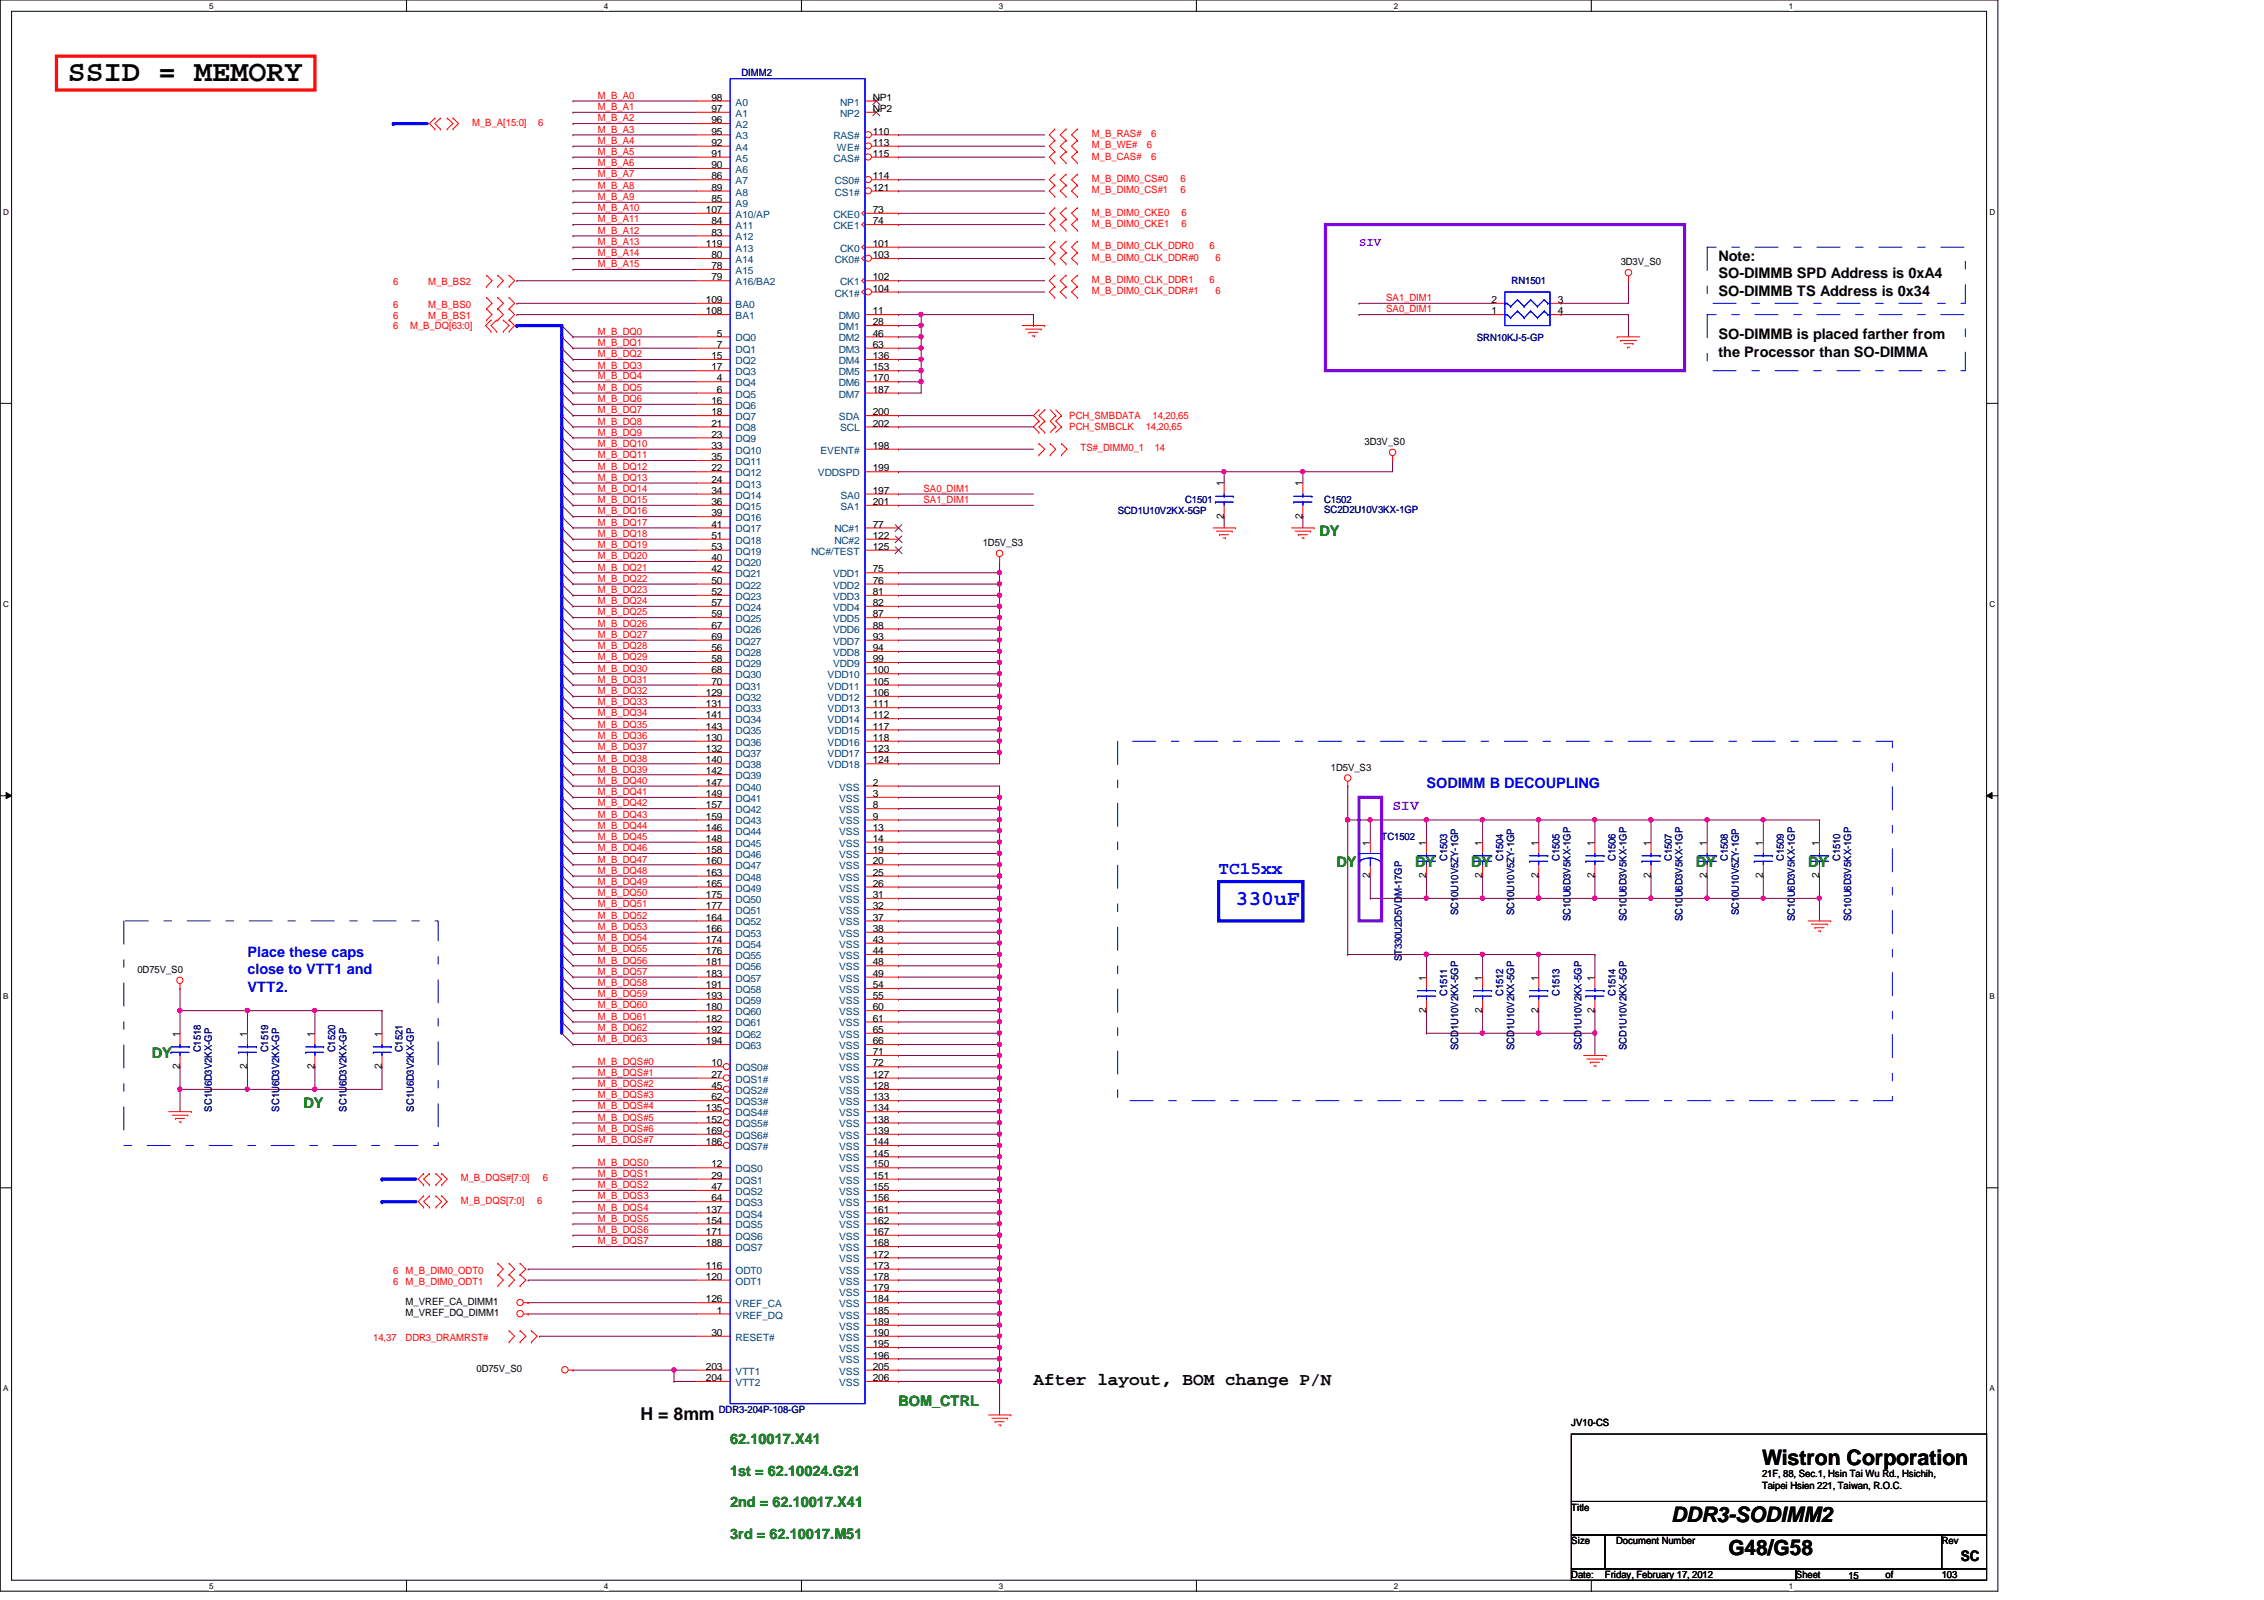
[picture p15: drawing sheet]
<svg xmlns="http://www.w3.org/2000/svg" width="297mm" height="210mm" viewBox="0 0 297 210" stroke-linecap="round" stroke-linejoin="round" font-family="sans-serif">
<defs><g id="words">
<text font-size="3.9" x="8.9" y="10.7">SSID = MEMORY</text>
<text font-size="2.8" fill="#00f" x="162.1" y="118.7">330uF</text>
<g font-size="2.8">
<text x="231.2" y="192.2">Wistron Corporation</text>
<text x="219.2" y="199.6">DDR3-SODIMM2</text>
<text x="226.8" y="204">G48/G58</text>
</g>
<text font-size="2.3" fill="#00f" x="159.9" y="114.6">TC15xx</text>
<g font-size="2.3">
<text x="135.6" y="181.7">After layout, BOM change P/N</text>
<text x="84" y="186.3">H = 8mm</text>
</g>
<g font-size="1.9">
<text x="225.5" y="34.2">Note:</text>
<text x="225.5" y="36.5">SO-DIMMB SPD Address is 0xA4</text>
<text x="225.5" y="38.8">SO-DIMMB TS Address is 0x34</text>
<text x="225.5" y="44.5">SO-DIMMB is placed farther from</text>
<text x="225.5" y="46.8">the Processor than SO-DIMMA</text>
<text x="257.3" y="204.8">SC</text>
</g>
<g font-size="1.9" fill="#008000">
<text x="173.1" y="70.3">DY</text>
<text x="175.3" y="113.7">DY</text>
<text x="185.7" y="113.7">DY</text>
<text x="193" y="113.7">DY</text>
<text x="222.5" y="113.7">DY</text>
<text x="237.2" y="113.7">DY</text>
<text x="19.9" y="138.8">DY</text>
<text x="39.8" y="145.4">DY</text>
<text x="117.9" y="184.4">BOM_CTRL</text>
<text x="95.8" y="189.5">62.10017.X41</text>
<text x="95.8" y="193.6">1st = 62.10024.G21</text>
<text x="95.8" y="197.7">2nd = 62.10017.X41</text>
<text x="95.8" y="201.8">3rd = 62.10017.M51</text>
</g>
<text font-size="1.9" fill="#8000ff" x="182.7" y="106.2">SIV</text>
<g font-size="1.9" fill="#00f">
<text x="187.2" y="103.4">SODIMM B DECOUPLING</text>
<text x="32.5" y="125.5">Place these caps</text>
<text x="32.5" y="127.8">close to VTT1 and</text>
<text x="32.5" y="130.1">VTT2.</text>
</g>
<text font-size="1.6" fill="#8000ff" x="178.3" y="32.3">SIV</text>
<g font-size="1.3" fill="#000080">
<text x="97.3" y="10">DIMM2</text>
<text x="198.3" y="37.3">RN1501</text>
<text x="193.8" y="44.8">SRN10KJ-5-GP</text>
<text x="155.5" y="66">C1501</text>
<text x="173.7" y="66">C1502</text>
<text x="146.6" y="67.5">SCD1U10V2KX-5GP</text>
<text x="173.7" y="67.4">SC2D2U10V3KX-1GP</text>
<text x="181.3" y="110.2">TC1502</text>
<text x="189.9" y="113" transform="rotate(-90 189.9 113)">C1503</text>
<text x="197.2" y="113" transform="rotate(-90 197.2 113)">C1504</text>
<text x="204.6" y="113" transform="rotate(-90 204.6 113)">C1505</text>
<text x="212" y="113" transform="rotate(-90 212 113)">C1506</text>
<text x="219.3" y="113" transform="rotate(-90 219.3 113)">C1507</text>
<text x="226.7" y="113" transform="rotate(-90 226.7 113)">C1508</text>
<text x="234.1" y="113" transform="rotate(-90 234.1 113)">C1509</text>
<text x="241.4" y="113" transform="rotate(-90 241.4 113)">C1510</text>
<text x="191.3" y="120.1" transform="rotate(-90 191.3 120.1)">SC10U10V5ZY-1GP</text>
<text x="198.7" y="120.1" transform="rotate(-90 198.7 120.1)">SC10U10V5ZY-1GP</text>
<text x="206" y="120.8" transform="rotate(-90 206 120.8)">SC10U6D3V5KX-1GP</text>
<text x="213.4" y="120.8" transform="rotate(-90 213.4 120.8)">SC10U6D3V5KX-1GP</text>
<text x="220.8" y="120.8" transform="rotate(-90 220.8 120.8)">SC10U6D3V5KX-1GP</text>
<text x="228.1" y="120.1" transform="rotate(-90 228.1 120.1)">SC10U10V5ZY-1GP</text>
<text x="235.5" y="120.8" transform="rotate(-90 235.5 120.8)">SC10U6D3V5KX-1GP</text>
<text x="242.9" y="120.8" transform="rotate(-90 242.9 120.8)">SC10U6D3V5KX-1GP</text>
<text x="183.9" y="126.1" transform="rotate(-90 183.9 126.1)">ST330U2D5VDM-17GP</text>
<text x="189.9" y="130.7" transform="rotate(-90 189.9 130.7)">C1511</text>
<text x="197.2" y="130.7" transform="rotate(-90 197.2 130.7)">C1512</text>
<text x="204.6" y="130.7" transform="rotate(-90 204.6 130.7)">C1513</text>
<text x="212" y="130.7" transform="rotate(-90 212 130.7)">C1514</text>
<text x="191.3" y="137.8" transform="rotate(-90 191.3 137.8)">SCD1U10V2KX-5GP</text>
<text x="198.7" y="137.8" transform="rotate(-90 198.7 137.8)">SCD1U10V2KX-5GP</text>
<text x="207.5" y="137.8" transform="rotate(-90 207.5 137.8)">SCD1U10V2KX-5GP</text>
<text x="213.4" y="137.8" transform="rotate(-90 213.4 137.8)">SCD1U10V2KX-5GP</text>
<text x="26.3" y="138" transform="rotate(-90 26.3 138)">C1518</text>
<text x="35.2" y="138" transform="rotate(-90 35.2 138)">C1519</text>
<text x="44" y="138" transform="rotate(-90 44 138)">C1520</text>
<text x="52.8" y="138" transform="rotate(-90 52.8 138)">C1521</text>
<text x="27.8" y="145.8" transform="rotate(-90 27.8 145.8)">SC1U6D3V2KX-GP</text>
<text x="36.6" y="145.8" transform="rotate(-90 36.6 145.8)">SC1U6D3V2KX-GP</text>
<text x="45.5" y="145.8" transform="rotate(-90 45.5 145.8)">SC1U6D3V2KX-GP</text>
<text x="54.3" y="145.8" transform="rotate(-90 54.3 145.8)">SC1U6D3V2KX-GP</text>
<text x="94.3" y="185.3">DDR3-204P-108-GP</text>
</g>
<g font-size="1.3" fill="#f00">
<text x="61.9" y="16.5">M_B_A[15:0]</text>
<text x="70.6" y="16.5">6</text>
<text x="78.4" y="17.4">M_B_A3</text>
<text x="78.4" y="13">M_B_A0</text>
<text x="78.4" y="14.4">M_B_A1</text>
<text x="78.4" y="15.9">M_B_A2</text>
<text x="143.3" y="18">M_B_RAS#</text>
<text x="151" y="18">6</text>
<text x="78.4" y="18.9">M_B_A4</text>
<text x="78.4" y="20.3">M_B_A5</text>
<text x="78.4" y="23.3">M_B_A7</text>
<text x="78.4" y="21.8">M_B_A6</text>
<text x="143.3" y="19.5">M_B_WE#</text>
<text x="143.3" y="23.9">M_B_DIM0_CS#0</text>
<text x="143.3" y="21">M_B_CAS#</text>
<text x="150.4" y="19.5">6</text>
<text x="151" y="21">6</text>
<text x="154.9" y="23.9">6</text>
<text x="78.4" y="29.2">M_B_A11</text>
<text x="78.4" y="27.7">M_B_A10</text>
<text x="78.4" y="26.2">M_B_A9</text>
<text x="78.4" y="24.8">M_B_A8</text>
<text x="143.3" y="28.3">M_B_DIM0_CKE0</text>
<text x="143.3" y="29.8">M_B_DIM0_CKE1</text>
<text x="143.3" y="25.4">M_B_DIM0_CS#1</text>
<text x="154.9" y="25.4">6</text>
<text x="155" y="28.3">6</text>
<text x="155" y="29.8">6</text>
<text x="78.4" y="30.6">M_B_A12</text>
<text x="78.4" y="35.1">M_B_A15</text>
<text x="78.4" y="33.6">M_B_A14</text>
<text x="78.4" y="32.1">M_B_A13</text>
<text x="143.3" y="32.7">M_B_DIM0_CLK_DDR0</text>
<text x="143.3" y="34.2">M_B_DIM0_CLK_DDR#0</text>
<text x="158.7" y="32.7">6</text>
<text x="159.5" y="34.2">6</text>
<text x="51.6" y="40.4">6</text>
<text x="51.6" y="37.4">6</text>
<text x="51.6" y="41.9">6</text>
<text x="56.2" y="40.4">M_B_BS0</text>
<text x="56.2" y="37.4">M_B_BS2</text>
<text x="56.2" y="41.9">M_B_BS1</text>
<text x="143.3" y="37.1">M_B_DIM0_CLK_DDR1</text>
<text x="143.3" y="38.6">M_B_DIM0_CLK_DDR#1</text>
<text x="158.7" y="37.1">6</text>
<text x="159.5" y="38.6">6</text>
<text x="181.9" y="41">SA0_DIM1</text>
<text x="181.9" y="39.5">SA1_DIM1</text>
<text x="51.6" y="43.2">6</text>
<text x="53.8" y="43.2">M_B_DQ[63:0]</text>
<text x="78.4" y="45.4">M_B_DQ1</text>
<text x="78.4" y="46.9">M_B_DQ2</text>
<text x="78.4" y="43.9">M_B_DQ0</text>
<text x="78.4" y="48.3">M_B_DQ3</text>
<text x="78.4" y="51.3">M_B_DQ5</text>
<text x="78.4" y="49.8">M_B_DQ4</text>
<text x="78.4" y="52.7">M_B_DQ6</text>
<text x="78.4" y="54.2">M_B_DQ7</text>
<text x="78.4" y="55.7">M_B_DQ8</text>
<text x="78.4" y="58.6">M_B_DQ10</text>
<text x="78.4" y="57.1">M_B_DQ9</text>
<text x="140.3" y="56.4">PCH_SMBCLK</text>
<text x="140.3" y="54.9">PCH_SMBDATA</text>
<text x="141.8" y="59.2">TS#_DIMM0_1</text>
<text x="150.3" y="56.4">14,20,65</text>
<text x="151.2" y="54.9">14,20,65</text>
<text x="151.5" y="59.2">14</text>
<text x="78.4" y="60.1">M_B_DQ11</text>
<text x="78.4" y="64.5">M_B_DQ14</text>
<text x="78.4" y="63.1">M_B_DQ13</text>
<text x="78.4" y="61.6">M_B_DQ12</text>
<text x="78.4" y="66">M_B_DQ15</text>
<text x="121.2" y="66">SA1_DIM1</text>
<text x="121.2" y="64.5">SA0_DIM1</text>
<text x="78.4" y="71.9">M_B_DQ19</text>
<text x="78.4" y="70.4">M_B_DQ18</text>
<text x="78.4" y="69">M_B_DQ17</text>
<text x="78.4" y="67.5">M_B_DQ16</text>
<text x="78.4" y="77.8">M_B_DQ23</text>
<text x="78.4" y="76.3">M_B_DQ22</text>
<text x="78.4" y="74.8">M_B_DQ21</text>
<text x="78.4" y="73.4">M_B_DQ20</text>
<text x="78.4" y="79.2">M_B_DQ24</text>
<text x="78.4" y="83.7">M_B_DQ27</text>
<text x="78.4" y="82.2">M_B_DQ26</text>
<text x="78.4" y="80.7">M_B_DQ25</text>
<text x="78.4" y="89.6">M_B_DQ31</text>
<text x="78.4" y="88.1">M_B_DQ30</text>
<text x="78.4" y="86.6">M_B_DQ29</text>
<text x="78.4" y="85.2">M_B_DQ28</text>
<text x="78.4" y="92.5">M_B_DQ33</text>
<text x="78.4" y="91.1">M_B_DQ32</text>
<text x="78.4" y="95.5">M_B_DQ35</text>
<text x="78.4" y="94">M_B_DQ34</text>
<text x="78.4" y="101.3">M_B_DQ39</text>
<text x="78.4" y="99.9">M_B_DQ38</text>
<text x="78.4" y="98.4">M_B_DQ37</text>
<text x="78.4" y="96.9">M_B_DQ36</text>
<text x="78.4" y="105.8">M_B_DQ42</text>
<text x="78.4" y="104.3">M_B_DQ41</text>
<text x="78.4" y="102.8">M_B_DQ40</text>
<text x="78.4" y="107.3">M_B_DQ43</text>
<text x="78.4" y="113.2">M_B_DQ47</text>
<text x="78.4" y="111.7">M_B_DQ46</text>
<text x="78.4" y="110.2">M_B_DQ45</text>
<text x="78.4" y="108.7">M_B_DQ44</text>
<text x="78.4" y="119">M_B_DQ51</text>
<text x="78.4" y="117.6">M_B_DQ50</text>
<text x="78.4" y="116.1">M_B_DQ49</text>
<text x="78.4" y="114.6">M_B_DQ48</text>
<text x="78.4" y="122">M_B_DQ53</text>
<text x="78.4" y="120.5">M_B_DQ52</text>
<text x="78.4" y="124.9">M_B_DQ55</text>
<text x="78.4" y="123.4">M_B_DQ54</text>
<text x="78.4" y="127.9">M_B_DQ57</text>
<text x="78.4" y="126.4">M_B_DQ56</text>
<text x="78.4" y="130.8">M_B_DQ59</text>
<text x="78.4" y="129.4">M_B_DQ58</text>
<text x="78.4" y="136.7">M_B_DQ63</text>
<text x="78.4" y="135.3">M_B_DQ62</text>
<text x="78.4" y="133.8">M_B_DQ61</text>
<text x="78.4" y="132.3">M_B_DQ60</text>
<text x="78.4" y="141.1">M_B_DQS#1</text>
<text x="78.4" y="142.6">M_B_DQS#2</text>
<text x="78.4" y="139.7">M_B_DQS#0</text>
<text x="78.4" y="148.5">M_B_DQS#6</text>
<text x="78.4" y="150">M_B_DQS#7</text>
<text x="78.4" y="144.1">M_B_DQS#3</text>
<text x="78.4" y="145.5">M_B_DQS#4</text>
<text x="78.4" y="147">M_B_DQS#5</text>
<text x="60.4" y="155">M_B_DQS#[7:0]</text>
<text x="71.2" y="155">6</text>
<text x="78.4" y="152.9">M_B_DQS0</text>
<text x="78.4" y="154.4">M_B_DQS1</text>
<text x="78.4" y="155.9">M_B_DQS2</text>
<text x="60.4" y="157.9">M_B_DQS[7:0]</text>
<text x="70.5" y="157.9">6</text>
<text x="78.4" y="158.8">M_B_DQS4</text>
<text x="78.4" y="160.3">M_B_DQS5</text>
<text x="78.4" y="161.8">M_B_DQS6</text>
<text x="78.4" y="157.4">M_B_DQS3</text>
<text x="51.6" y="167.1">6 M_B_DIM0_ODT0</text>
<text x="78.4" y="163.2">M_B_DQS7</text>
<text x="51.6" y="168.5">6 M_B_DIM0_ODT1</text>
<text x="49" y="175.9">14,37</text>
<text x="53.2" y="175.9">DDR3_DRAMRST#</text>
</g>
<g font-size="1.3">
<text x="93.3" y="13.2">98</text>
<text x="93.3" y="14.7">97</text>
<text x="93.3" y="16.2">96</text>
<text x="93.3" y="17.7">95</text>
<text x="114.5" y="13.2">NP1</text>
<text x="114.5" y="14.7">NP2</text>
<text x="114.5" y="17.7">110</text>
<text x="93.3" y="19.1">92</text>
<text x="93.3" y="20.6">91</text>
<text x="93.3" y="22.1">90</text>
<text x="93.3" y="23.5">86</text>
<text x="114.5" y="19.1">113</text>
<text x="114.5" y="20.6">115</text>
<text x="114.5" y="23.5">114</text>
<text x="92.6" y="27.9">107</text>
<text x="93.3" y="25">89</text>
<text x="93.3" y="26.5">85</text>
<text x="93.3" y="29.4">84</text>
<text x="114.5" y="25">121</text>
<text x="114.5" y="27.9">73</text>
<text x="114.5" y="29.4">74</text>
<text x="92.6" y="32.4">119</text>
<text x="93.3" y="30.9">83</text>
<text x="93.3" y="33.9">80</text>
<text x="93.3" y="35.3">78</text>
<text x="114.5" y="32.4">101</text>
<text x="114.5" y="33.9">103</text>
<text x="212.6" y="34.8">3D3V_S0</text>
<text x="92.6" y="39.8">109</text>
<text x="92.6" y="41.2">108</text>
<text x="93.3" y="36.8">79</text>
<text x="114.5" y="36.8">102</text>
<text x="114.5" y="38.3">104</text>
<text x="114.5" y="41.2">11</text>
<text x="195.7" y="41.2">1</text>
<text x="195.7" y="39.8">2</text>
<text x="204.4" y="39.8">3</text>
<text x="204.4" y="41.2">4</text>
<text x="93.3" y="47.1">15</text>
<text x="94.1" y="44.2">5</text>
<text x="94.1" y="45.6">7</text>
<text x="114.5" y="42.7">28</text>
<text x="114.5" y="44.2">46</text>
<text x="114.5" y="45.6">63</text>
<text x="114.5" y="47.1">136</text>
<text x="93.3" y="48.6">17</text>
<text x="93.3" y="53">16</text>
<text x="94.1" y="50">4</text>
<text x="94.1" y="51.5">6</text>
<text x="114.5" y="48.6">153</text>
<text x="114.5" y="50">170</text>
<text x="114.5" y="51.5">187</text>
<text x="93.3" y="54.5">18</text>
<text x="93.3" y="56">21</text>
<text x="93.3" y="57.4">23</text>
<text x="93.3" y="58.9">33</text>
<text x="114.5" y="54.5">200</text>
<text x="114.5" y="56">202</text>
<text x="114.5" y="58.9">198</text>
<text x="179" y="58.3">3D3V_S0</text>
<text x="93.3" y="60.4">35</text>
<text x="93.3" y="61.8">22</text>
<text x="93.3" y="63.3">24</text>
<text x="93.3" y="64.8">34</text>
<text x="114.5" y="61.8">199</text>
<text x="114.5" y="64.8">197</text>
<text x="160.6" y="63.8" transform="rotate(-90 160.6 63.8)">1</text>
<text x="170.9" y="63.8" transform="rotate(-90 170.9 63.8)">1</text>
<text x="93.3" y="66.3">36</text>
<text x="93.3" y="67.7">39</text>
<text x="93.3" y="69.2">41</text>
<text x="93.3" y="70.7">51</text>
<text x="114.5" y="66.3">201</text>
<text x="114.5" y="69.2">77</text>
<text x="114.5" y="70.7">122</text>
<text x="128.9" y="71.6">1D5V_S3</text>
<text x="160.6" y="68.1" transform="rotate(-90 160.6 68.1)">2</text>
<text x="170.9" y="68.1" transform="rotate(-90 170.9 68.1)">2</text>
<text x="93.3" y="72.1">53</text>
<text x="93.3" y="73.6">40</text>
<text x="93.3" y="75.1">42</text>
<text x="93.3" y="76.6">50</text>
<text x="114.5" y="72.1">125</text>
<text x="114.5" y="75.1">75</text>
<text x="114.5" y="76.6">76</text>
<text x="93.3" y="78.1">52</text>
<text x="93.3" y="79.5">57</text>
<text x="93.3" y="81">59</text>
<text x="93.3" y="82.5">67</text>
<text x="93.3" y="83.9">69</text>
<text x="114.5" y="78.1">81</text>
<text x="114.5" y="79.5">82</text>
<text x="114.5" y="81">87</text>
<text x="114.5" y="82.5">88</text>
<text x="114.5" y="83.9">93</text>
<text x="93.3" y="85.4">56</text>
<text x="93.3" y="86.9">58</text>
<text x="93.3" y="88.3">68</text>
<text x="93.3" y="89.8">70</text>
<text x="114.5" y="85.4">94</text>
<text x="114.5" y="86.9">99</text>
<text x="114.5" y="88.3">100</text>
<text x="114.5" y="89.8">105</text>
<text x="92.6" y="91.3">129</text>
<text x="92.6" y="92.8">131</text>
<text x="92.6" y="94.2">141</text>
<text x="92.6" y="95.7">143</text>
<text x="114.5" y="92.8">111</text>
<text x="114.5" y="94.2">112</text>
<text x="114.5" y="95.7">117</text>
<text x="114.5" y="91.3">106</text>
<text x="92.6" y="97.2">130</text>
<text x="92.6" y="98.7">132</text>
<text x="92.6" y="100.2">140</text>
<text x="92.6" y="101.6">142</text>
<text x="114.5" y="100.2">124</text>
<text x="114.5" y="97.2">118</text>
<text x="114.5" y="98.7">123</text>
<text x="174.6" y="101.1">1D5V_S3</text>
<text x="92.6" y="103.1">147</text>
<text x="92.6" y="104.6">149</text>
<text x="92.6" y="106">157</text>
<text x="92.6" y="107.5">159</text>
<text x="114.5" y="103.1">2</text>
<text x="114.5" y="104.6">3</text>
<text x="114.5" y="106">8</text>
<text x="114.5" y="107.5">9</text>
<text x="92.6" y="109">146</text>
<text x="92.6" y="110.4">148</text>
<text x="92.6" y="111.9">158</text>
<text x="92.6" y="113.4">160</text>
<text x="114.5" y="109">13</text>
<text x="114.5" y="110.4">14</text>
<text x="114.5" y="111.9">19</text>
<text x="114.5" y="113.4">20</text>
<text x="179.7" y="111" transform="rotate(-90 179.7 111)">1</text>
<text x="187.1" y="111" transform="rotate(-90 187.1 111)">1</text>
<text x="194.5" y="111" transform="rotate(-90 194.5 111)">1</text>
<text x="201.8" y="111" transform="rotate(-90 201.8 111)">1</text>
<text x="209.2" y="111" transform="rotate(-90 209.2 111)">1</text>
<text x="216.6" y="111" transform="rotate(-90 216.6 111)">1</text>
<text x="223.9" y="111" transform="rotate(-90 223.9 111)">1</text>
<text x="231.3" y="111" transform="rotate(-90 231.3 111)">1</text>
<text x="238.7" y="111" transform="rotate(-90 238.7 111)">1</text>
<text x="92.6" y="114.9">163</text>
<text x="92.6" y="116.3">165</text>
<text x="92.6" y="117.8">175</text>
<text x="92.6" y="119.3">177</text>
<text x="114.5" y="114.9">25</text>
<text x="114.5" y="116.3">26</text>
<text x="114.5" y="117.8">31</text>
<text x="114.5" y="119.3">32</text>
<text x="179.7" y="115.2" transform="rotate(-90 179.7 115.2)">2</text>
<text x="187.1" y="115.2" transform="rotate(-90 187.1 115.2)">2</text>
<text x="194.5" y="115.2" transform="rotate(-90 194.5 115.2)">2</text>
<text x="201.8" y="115.2" transform="rotate(-90 201.8 115.2)">2</text>
<text x="209.2" y="115.2" transform="rotate(-90 209.2 115.2)">2</text>
<text x="216.6" y="115.2" transform="rotate(-90 216.6 115.2)">2</text>
<text x="223.9" y="115.2" transform="rotate(-90 223.9 115.2)">2</text>
<text x="231.3" y="115.2" transform="rotate(-90 231.3 115.2)">2</text>
<text x="238.7" y="115.2" transform="rotate(-90 238.7 115.2)">2</text>
<text x="92.6" y="120.8">164</text>
<text x="92.6" y="122.3">166</text>
<text x="92.6" y="123.7">174</text>
<text x="92.6" y="125.2">176</text>
<text x="114.5" y="120.8">37</text>
<text x="114.5" y="122.3">38</text>
<text x="114.5" y="123.7">43</text>
<text x="114.5" y="125.2">44</text>
<text x="18" y="127.6">0D75V_S0</text>
<text x="92.6" y="126.7">181</text>
<text x="92.6" y="128.1">183</text>
<text x="92.6" y="129.6">191</text>
<text x="92.6" y="131.1">193</text>
<text x="114.5" y="126.7">48</text>
<text x="114.5" y="128.1">49</text>
<text x="114.5" y="129.6">54</text>
<text x="114.5" y="131.1">55</text>
<text x="187.1" y="128.7" transform="rotate(-90 187.1 128.7)">1</text>
<text x="194.5" y="128.7" transform="rotate(-90 194.5 128.7)">1</text>
<text x="201.8" y="128.7" transform="rotate(-90 201.8 128.7)">1</text>
<text x="209.2" y="128.7" transform="rotate(-90 209.2 128.7)">1</text>
<text x="23.6" y="136" transform="rotate(-90 23.6 136)">1</text>
<text x="32.4" y="136" transform="rotate(-90 32.4 136)">1</text>
<text x="41.3" y="136" transform="rotate(-90 41.3 136)">1</text>
<text x="50.1" y="136" transform="rotate(-90 50.1 136)">1</text>
<text x="92.6" y="132.5">180</text>
<text x="92.6" y="134">182</text>
<text x="92.6" y="135.5">192</text>
<text x="92.6" y="137">194</text>
<text x="114.5" y="132.5">60</text>
<text x="114.5" y="134">61</text>
<text x="114.5" y="135.5">65</text>
<text x="114.5" y="137">66</text>
<text x="187.1" y="132.9" transform="rotate(-90 187.1 132.9)">2</text>
<text x="194.5" y="132.9" transform="rotate(-90 194.5 132.9)">2</text>
<text x="201.8" y="132.9" transform="rotate(-90 201.8 132.9)">2</text>
<text x="209.2" y="132.9" transform="rotate(-90 209.2 132.9)">2</text>
<text x="23.6" y="140.3" transform="rotate(-90 23.6 140.3)">2</text>
<text x="32.4" y="140.3" transform="rotate(-90 32.4 140.3)">2</text>
<text x="41.3" y="140.3" transform="rotate(-90 41.3 140.3)">2</text>
<text x="50.1" y="140.3" transform="rotate(-90 50.1 140.3)">2</text>
<text x="93.3" y="139.9">10</text>
<text x="93.3" y="141.4">27</text>
<text x="93.3" y="142.9">45</text>
<text x="114.5" y="138.4">71</text>
<text x="114.5" y="139.9">72</text>
<text x="114.5" y="141.4">127</text>
<text x="114.5" y="142.9">128</text>
<text x="92.6" y="145.8">135</text>
<text x="92.6" y="147.3">152</text>
<text x="92.6" y="148.8">169</text>
<text x="93.3" y="144.4">62</text>
<text x="114.5" y="145.8">134</text>
<text x="114.5" y="144.4">133</text>
<text x="114.5" y="147.3">138</text>
<text x="114.5" y="148.8">139</text>
<text x="92.6" y="150.2">186</text>
<text x="93.3" y="153.2">12</text>
<text x="93.3" y="154.6">29</text>
<text x="114.5" y="150.2">144</text>
<text x="114.5" y="151.7">145</text>
<text x="114.5" y="154.6">151</text>
<text x="114.5" y="153.2">150</text>
<text x="92.6" y="159.1">137</text>
<text x="92.6" y="160.5">154</text>
<text x="93.3" y="156.1">47</text>
<text x="93.3" y="157.6">64</text>
<text x="114.5" y="156.1">155</text>
<text x="114.5" y="157.6">156</text>
<text x="114.5" y="159.1">161</text>
<text x="114.5" y="160.5">162</text>
<text x="92.6" y="162">171</text>
<text x="92.6" y="163.5">188</text>
<text x="92.6" y="166.5">116</text>
<text x="92.6" y="167.9">120</text>
<text x="114.5" y="162">167</text>
<text x="114.5" y="163.5">168</text>
<text x="114.5" y="166.5">173</text>
<text x="114.5" y="165">172</text>
<text x="114.5" y="167.9">178</text>
<text x="53.2" y="171.2">M_VREF_CA_DIMM1</text>
<text x="53.2" y="172.7">M_VREF_DQ_DIMM1</text>
<text x="92.6" y="170.9">126</text>
<text x="94.1" y="172.3">1</text>
<text x="114.5" y="169.4">179</text>
<text x="114.5" y="172.3">185</text>
<text x="114.5" y="170.9">184</text>
<text x="114.5" y="173.8">189</text>
<text x="92.6" y="179.7">203</text>
<text x="93.3" y="175.3">30</text>
<text x="114.5" y="175.3">190</text>
<text x="114.5" y="176.7">195</text>
<text x="114.5" y="178.2">196</text>
<text x="114.5" y="179.7">205</text>
<text x="62.5" y="180">0D75V_S0</text>
<text x="92.6" y="181.2">204</text>
<text x="114.5" y="181.2">206</text>
<text x="206.2" y="187.1">JV10-CS</text>
<text x="231.2" y="193.8">21F, 88, Sec.1, Hsin Tai Wu Rd., Hsichih,</text>
<text x="231.2" y="195.3">Taipei Hsien 221, Taiwan, R.O.C.</text>
<text x="206.2" y="198.2">Title</text>
<text x="206.2" y="202.6">Size</text>
<text x="212" y="202.6">Document Number</text>
<text x="254.8" y="202.6">Rev</text>
<text x="206.2" y="207">Date:</text>
<text x="210.6" y="207">Friday, February 17, 2012</text>
<text x="235.6" y="207">Sheet</text>
<text x="242.5" y="207.1">15</text>
<text x="247.4" y="207">of</text>
<text x="254.8" y="207">103</text>
</g>
<g font-size="1.3" fill="#004080">
<text x="96.5" y="13.8">A0</text>
<text x="96.5" y="15.3">A1</text>
<text x="96.5" y="16.8">A2</text>
<text x="110.2" y="13.8">NP1</text>
<text x="110.2" y="15.3">NP2</text>
<text x="96.5" y="18.3">A3</text>
<text x="96.5" y="19.8">A4</text>
<text x="96.5" y="21.2">A5</text>
<text x="96.5" y="22.7">A6</text>
<text x="109.3" y="18.3">RAS#</text>
<text x="109.3" y="21.2">CAS#</text>
<text x="109.8" y="19.8">WE#</text>
<text x="96.5" y="24.2">A7</text>
<text x="96.5" y="25.7">A8</text>
<text x="96.5" y="27.1">A9</text>
<text x="96.5" y="28.6">A10/AP</text>
<text x="109.3" y="28.6">CKE0</text>
<text x="109.5" y="24.2">CS0#</text>
<text x="109.5" y="25.7">CS1#</text>
<text x="96.5" y="30.1">A11</text>
<text x="96.5" y="31.5">A12</text>
<text x="96.5" y="33">A13</text>
<text x="96.5" y="34.5">A14</text>
<text x="96.5" y="35.9">A15</text>
<text x="109.3" y="30.1">CKE1</text>
<text x="109.5" y="34.5">CK0#</text>
<text x="110.2" y="33">CK0</text>
<text x="96.5" y="37.4">A16/BA2</text>
<text x="96.5" y="40.4">BA0</text>
<text x="96.5" y="41.9">BA1</text>
<text x="109.5" y="38.9">CK1#</text>
<text x="110.1" y="41.9">DM0</text>
<text x="110.2" y="37.4">CK1</text>
<text x="96.5" y="44.8">DQ0</text>
<text x="96.5" y="46.3">DQ1</text>
<text x="96.5" y="47.8">DQ2</text>
<text x="110.1" y="43.3">DM1</text>
<text x="110.1" y="44.8">DM2</text>
<text x="110.1" y="46.3">DM3</text>
<text x="110.1" y="47.8">DM4</text>
<text x="96.5" y="49.2">DQ3</text>
<text x="96.5" y="50.7">DQ4</text>
<text x="96.5" y="52.2">DQ5</text>
<text x="96.5" y="53.6">DQ6</text>
<text x="110.1" y="49.2">DM5</text>
<text x="110.1" y="50.7">DM6</text>
<text x="110.1" y="52.2">DM7</text>
<text x="96.5" y="55.1">DQ7</text>
<text x="96.5" y="56.6">DQ8</text>
<text x="96.5" y="58">DQ9</text>
<text x="96.5" y="59.5">DQ10</text>
<text x="107.7" y="59.5">EVENT#</text>
<text x="110.1" y="55.1">SDA</text>
<text x="110.2" y="56.6">SCL</text>
<text x="96.5" y="61">DQ11</text>
<text x="96.5" y="62.5">DQ12</text>
<text x="96.5" y="64">DQ13</text>
<text x="96.5" y="65.4">DQ14</text>
<text x="107.3" y="62.5">VDDSPD</text>
<text x="110.3" y="65.4">SA0</text>
<text x="96.5" y="66.9">DQ15</text>
<text x="96.5" y="68.4">DQ16</text>
<text x="96.5" y="69.8">DQ17</text>
<text x="96.5" y="71.3">DQ18</text>
<text x="109.5" y="69.8">NC#1</text>
<text x="109.5" y="71.3">NC#2</text>
<text x="110.3" y="66.9">SA1</text>
<text x="96.5" y="72.8">DQ19</text>
<text x="96.5" y="74.3">DQ20</text>
<text x="96.5" y="75.7">DQ21</text>
<text x="96.5" y="77.2">DQ22</text>
<text x="106.4" y="72.8">NC#/TEST</text>
<text x="109.3" y="75.7">VDD1</text>
<text x="109.3" y="77.2">VDD2</text>
<text x="96.5" y="78.7">DQ23</text>
<text x="96.5" y="80.1">DQ24</text>
<text x="96.5" y="81.6">DQ25</text>
<text x="96.5" y="83.1">DQ26</text>
<text x="109.3" y="78.7">VDD3</text>
<text x="109.3" y="80.1">VDD4</text>
<text x="109.3" y="81.6">VDD5</text>
<text x="109.3" y="83.1">VDD6</text>
<text x="96.5" y="84.6">DQ27</text>
<text x="96.5" y="86.1">DQ28</text>
<text x="96.5" y="87.5">DQ29</text>
<text x="96.5" y="89">DQ30</text>
<text x="108.6" y="89">VDD10</text>
<text x="109.3" y="84.6">VDD7</text>
<text x="109.3" y="86.1">VDD8</text>
<text x="109.3" y="87.5">VDD9</text>
<text x="96.5" y="90.5">DQ31</text>
<text x="96.5" y="91.9">DQ32</text>
<text x="96.5" y="93.4">DQ33</text>
<text x="96.5" y="94.9">DQ34</text>
<text x="108.6" y="93.4">VDD13</text>
<text x="108.6" y="94.9">VDD14</text>
<text x="108.6" y="90.5">VDD11</text>
<text x="108.6" y="91.9">VDD12</text>
<text x="96.5" y="96.4">DQ35</text>
<text x="96.5" y="97.8">DQ36</text>
<text x="96.5" y="99.3">DQ37</text>
<text x="96.5" y="100.8">DQ38</text>
<text x="108.6" y="100.8">VDD18</text>
<text x="108.6" y="96.4">VDD15</text>
<text x="108.6" y="97.8">VDD16</text>
<text x="108.6" y="99.3">VDD17</text>
<text x="96.5" y="102.2">DQ39</text>
<text x="96.5" y="103.7">DQ40</text>
<text x="96.5" y="105.2">DQ41</text>
<text x="96.5" y="106.7">DQ42</text>
<text x="110.1" y="103.7">VSS</text>
<text x="110.1" y="105.2">VSS</text>
<text x="110.1" y="106.7">VSS</text>
<text x="96.5" y="108.2">DQ43</text>
<text x="96.5" y="109.6">DQ44</text>
<text x="96.5" y="111.1">DQ45</text>
<text x="96.5" y="112.6">DQ46</text>
<text x="110.1" y="108.2">VSS</text>
<text x="110.1" y="109.6">VSS</text>
<text x="110.1" y="111.1">VSS</text>
<text x="110.1" y="112.6">VSS</text>
<text x="96.5" y="114">DQ47</text>
<text x="96.5" y="115.5">DQ48</text>
<text x="96.5" y="117">DQ49</text>
<text x="96.5" y="118.4">DQ50</text>
<text x="96.5" y="119.9">DQ51</text>
<text x="110.1" y="114">VSS</text>
<text x="110.1" y="115.5">VSS</text>
<text x="110.1" y="117">VSS</text>
<text x="110.1" y="118.4">VSS</text>
<text x="110.1" y="119.9">VSS</text>
<text x="96.5" y="121.4">DQ52</text>
<text x="96.5" y="122.9">DQ53</text>
<text x="96.5" y="124.3">DQ54</text>
<text x="96.5" y="125.8">DQ55</text>
<text x="110.1" y="121.4">VSS</text>
<text x="110.1" y="122.9">VSS</text>
<text x="110.1" y="124.3">VSS</text>
<text x="110.1" y="125.8">VSS</text>
<text x="96.5" y="127.3">DQ56</text>
<text x="96.5" y="128.8">DQ57</text>
<text x="96.5" y="130.3">DQ58</text>
<text x="96.5" y="131.7">DQ59</text>
<text x="110.1" y="127.3">VSS</text>
<text x="110.1" y="128.8">VSS</text>
<text x="110.1" y="130.3">VSS</text>
<text x="110.1" y="131.7">VSS</text>
<text x="96.5" y="133.2">DQ60</text>
<text x="96.5" y="134.7">DQ61</text>
<text x="96.5" y="136.1">DQ62</text>
<text x="96.5" y="137.6">DQ63</text>
<text x="110.1" y="133.2">VSS</text>
<text x="110.1" y="134.7">VSS</text>
<text x="110.1" y="136.1">VSS</text>
<text x="110.1" y="137.6">VSS</text>
<text x="96.5" y="140.5">DQS0#</text>
<text x="96.5" y="142">DQS1#</text>
<text x="96.5" y="143.5">DQS2#</text>
<text x="110.1" y="139.1">VSS</text>
<text x="110.1" y="140.5">VSS</text>
<text x="110.1" y="142">VSS</text>
<text x="110.1" y="143.5">VSS</text>
<text x="96.5" y="145">DQS3#</text>
<text x="96.5" y="146.4">DQS4#</text>
<text x="96.5" y="147.9">DQS5#</text>
<text x="96.5" y="149.4">DQS6#</text>
<text x="110.1" y="146.4">VSS</text>
<text x="110.1" y="145">VSS</text>
<text x="110.1" y="147.9">VSS</text>
<text x="110.1" y="149.4">VSS</text>
<text x="96.5" y="150.9">DQS7#</text>
<text x="96.5" y="153.8">DQS0</text>
<text x="96.5" y="155.3">DQS1</text>
<text x="110.1" y="150.9">VSS</text>
<text x="110.1" y="152.4">VSS</text>
<text x="110.1" y="155.3">VSS</text>
<text x="110.1" y="153.8">VSS</text>
<text x="96.5" y="156.8">DQS2</text>
<text x="96.5" y="158.2">DQS3</text>
<text x="96.5" y="159.7">DQS4</text>
<text x="96.5" y="161.2">DQS5</text>
<text x="110.1" y="156.8">VSS</text>
<text x="110.1" y="158.2">VSS</text>
<text x="110.1" y="159.7">VSS</text>
<text x="110.1" y="161.2">VSS</text>
<text x="96.5" y="162.6">DQS6</text>
<text x="96.5" y="164.1">DQS7</text>
<text x="96.5" y="167.1">ODT0</text>
<text x="110.1" y="162.6">VSS</text>
<text x="110.1" y="164.1">VSS</text>
<text x="110.1" y="167.1">VSS</text>
<text x="110.1" y="165.6">VSS</text>
<text x="96.5" y="168.5">ODT1</text>
<text x="96.5" y="173">VREF_DQ</text>
<text x="96.5" y="171.5">VREF_CA</text>
<text x="110.1" y="170">VSS</text>
<text x="110.1" y="168.5">VSS</text>
<text x="110.1" y="173">VSS</text>
<text x="110.1" y="171.5">VSS</text>
<text x="96.5" y="175.9">RESET#</text>
<text x="110.1" y="174.5">VSS</text>
<text x="110.1" y="175.9">VSS</text>
<text x="110.1" y="177.4">VSS</text>
<text x="110.1" y="178.9">VSS</text>
<text x="96.5" y="180.3">VTT1</text>
<text x="96.5" y="181.8">VTT2</text>
<text x="110.1" y="180.3">VSS</text>
<text x="110.1" y="181.8">VSS</text>
</g>
<g font-size="1.1">
<text x="27.4" y="1.1">5</text>
<text x="79.2" y="1.1">4</text>
<text x="131.1" y="1.1">3</text>
<text x="182.9" y="1.1">2</text>
<text x="234.7" y="1.1">1</text>
<text x=".4" y="28.2">D</text>
<text x="261" y="28.2">D</text>
<text x=".4" y="79.6">C</text>
<text x="261" y="79.6">C</text>
<text x=".4" y="131.1">B</text>
<text x="261" y="131.1">B</text>
<text x=".4" y="182.5">A</text>
<text x="261" y="182.5">A</text>
<text x="27.4" y="208.4">5</text>
<text x="79.2" y="208.4">4</text>
<text x="131.1" y="208.4">3</text>
<text x="182.9" y="208.4">2</text>
<text x="234.7" y="208.4">1</text>
</g>
</g></defs>
<path d="M0 0h262.1v208.7h-262.1zM1.5 1.5h259.1v205.8h-259.1z" fill="none" stroke="#000" stroke-width=".13"/>
<g fill="#fff">
<path d="M27.4 .2h.6v1.2h-.6z"/>
<path d="M27.4 207.5h.6v1.2h-.6z"/>
</g>
<path d="M53.3 0v1.5M53.3 207.3v1.5" fill="none" stroke="#000" stroke-width=".13"/>
<g fill="#fff">
<path d="M79.2 .2h.6v1.2h-.6z"/>
<path d="M79.2 207.5h.6v1.2h-.6z"/>
</g>
<path d="M105.2 0v1.5M105.2 207.3v1.5" fill="none" stroke="#000" stroke-width=".13"/>
<g fill="#fff">
<path d="M131.1 .2h.6v1.2h-.6z"/>
<path d="M131.1 207.5h.6v1.2h-.6z"/>
</g>
<path d="M157 0v1.5M157 207.3v1.5" fill="none" stroke="#000" stroke-width=".13"/>
<g fill="#fff">
<path d="M182.9 .2h.6v1.2h-.6z"/>
<path d="M182.9 207.5h.6v1.2h-.6z"/>
</g>
<path d="M208.8 0v1.5M208.8 207.3v1.5" fill="none" stroke="#000" stroke-width=".13"/>
<g fill="#fff">
<path d="M234.7 .2h.6v1.2h-.6z"/>
<path d="M234.7 207.5h.6v1.2h-.6z"/>
<path d="M.4 27.2h.8v1.2h-.8z"/>
<path d="M261 27.2h.8v1.2h-.8z"/>
<path d="M.4 78.6h.8v1.2h-.8z"/>
<path d="M261 78.6h.8v1.2h-.8z"/>
</g>
<path d="M0 52.9h1.5M260.6 52.9h1.5" fill="none" stroke="#000" stroke-width=".13"/>
<g fill="#fff">
<path d="M.4 130.1h.7v1.2h-.7z"/>
<path d="M261 130.1h.7v1.2h-.7z"/>
</g>
<path d="M0 104.4h1.5M.8 104l.7 .4-.7 .4zM260.6 104.4l.8-.4v.8zM260.6 104.4h1.5" fill="none" stroke="#000" stroke-width=".13"/>
<path d="M.8 104l.7 .4-.7 .4zM260.6 104.4l.8-.4v.8z" fill="#000"/>
<g fill="#fff">
<path d="M.4 181.5h.7v1.2h-.7z"/>
<path d="M261 181.5h.7v1.2h-.7z"/>
</g>
<path d="M0 155.8h1.5M260.6 155.8h1.5" fill="none" stroke="#000" stroke-width=".13"/>
<path d="M75.2 72.2h.1M75.2 70.7h.1M75.2 69.3h.1M75.2 67.8h.1M75.2 72.2h16.2M75.2 70.7h16.2M75.2 69.3h16.2M75.2 67.8h16.2M75.2 113.5h.1M75.2 113.5h16.2M117.9 132.6h.1M117.9 132.6h13.2" fill="none" stroke="#800040" stroke-width=".13"/>
<circle cx="131.1" cy="132.6" r=".29" fill="#f0f"/>
<circle cx="131.1" cy="132.6" r=".29" fill="none" stroke="#f0f" stroke-width=".13"/>
<path d="M117.9 137h.1M117.9 137h13.2" fill="none" stroke="#800040" stroke-width=".13"/>
<circle cx="131.1" cy="137" r=".29" fill="#f0f"/>
<circle cx="131.1" cy="137" r=".29" fill="none" stroke="#f0f" stroke-width=".13"/>
<path d="M117.9 135.6h.1M117.9 135.6h13.2" fill="none" stroke="#800040" stroke-width=".13"/>
<circle cx="131.1" cy="135.5" r=".29" fill="#f0f"/>
<circle cx="131.1" cy="135.5" r=".29" fill="none" stroke="#f0f" stroke-width=".13"/>
<path d="M117.9 128.2h.1M117.9 128.2h13.2" fill="none" stroke="#800040" stroke-width=".13"/>
<circle cx="131.1" cy="128.2" r=".29" fill="#f0f"/>
<circle cx="131.1" cy="128.2" r=".29" fill="none" stroke="#f0f" stroke-width=".13"/>
<path d="M117.9 126.7h.1M117.9 126.7h13.2" fill="none" stroke="#800040" stroke-width=".13"/>
<circle cx="131.1" cy="126.7" r=".29" fill="#f0f"/>
<circle cx="131.1" cy="126.7" r=".29" fill="none" stroke="#f0f" stroke-width=".13"/>
<path d="M117.9 131.1h.1M117.9 131.1h13.2" fill="none" stroke="#800040" stroke-width=".13"/>
<circle cx="131.1" cy="131.1" r=".29" fill="#f0f"/>
<circle cx="131.1" cy="131.1" r=".29" fill="none" stroke="#f0f" stroke-width=".13"/>
<path d="M117.9 129.7h.1M117.9 129.7h13.2" fill="none" stroke="#800040" stroke-width=".13"/>
<circle cx="131.1" cy="129.6" r=".29" fill="#f0f"/>
<circle cx="131.1" cy="129.6" r=".29" fill="none" stroke="#f0f" stroke-width=".13"/>
<path d="M117.9 134.1h.1M117.9 134.1h13.2" fill="none" stroke="#800040" stroke-width=".13"/>
<circle cx="131.1" cy="134" r=".29" fill="#f0f"/>
<circle cx="131.1" cy="134" r=".29" fill="none" stroke="#f0f" stroke-width=".13"/>
<path d="M117.9 48.6h.1M117.9 48.6h3M170.9 61.9h.1M170.9 61.9h11.8M75.2 159.1h.1M75.2 159.1h16.2" fill="none" stroke="#800040" stroke-width=".13"/>
<circle cx="120.8" cy="48.6" r=".29" fill="#f0f"/>
<circle cx="120.8" cy="48.6" r=".29" fill="none" stroke="#f0f" stroke-width=".13"/>
<path d="M75.2 17.7h.1M75.2 17.7h16.2M117.9 79.5h.1M117.9 79.5h13.2M117.9 98.7h.1M117.9 98.7h13.2M75.2 148.8h.1M75.2 148.8h16.2" fill="none" stroke="#800040" stroke-width=".13"/>
<circle cx="131.1" cy="79.5" r=".29" fill="#f0f"/>
<circle cx="131.1" cy="79.5" r=".29" fill="none" stroke="#f0f" stroke-width=".13"/>
<g fill="none" stroke="#800040" stroke-width=".13">
<path d="M75.2 119.3h.1M75.2 117.9h.1M75.2 116.4h.1M75.2 114.9h.1M75.2 119.3h16.2M75.2 117.9h16.2M75.2 116.4h16.2M75.2 114.9h16.2M131.1 103.1h.1M131.1 116.4h.1M131.1 103.1v1.5M131.1 116.4v1.5"/>
<path d="M131.1 125.2h.1M131.1 125.2v1.5M131.1 144.4h.1M131.1 144.4v1.4M131.1 173.9h.1M131.1 179.7h.1M131.1 163.5h.1M131.1 160.6h.1M131.1 169.4h.1M131.1 160.6v1.5M131.1 163.5v1.5M131.1 169.4v1.5"/>
<path d="M131.1 173.9v1.4M131.1 179.7v1.5"/>
</g>
<circle cx="131.1" cy="169.4" r=".29" fill="#f0f"/>
<circle cx="131.1" cy="169.4" r=".29" fill="none" stroke="#f0f" stroke-width=".13"/>
<path d="M131.1 138.5h.1M131.1 138.5v1.5M131.1 148.8h.1M131.1 148.8v1.5M131.1 170.9h.1M131.1 170.9v1.5" fill="none" stroke="#800040" stroke-width=".13"/>
<circle cx="131.1" cy="170.9" r=".29" fill="#f0f"/>
<circle cx="131.1" cy="170.9" r=".29" fill="none" stroke="#f0f" stroke-width=".13"/>
<path d="M131.1 135.6h.1M131.1 135.6v1.4M131.1 156.2h.1M131.1 157.6h.1M131.1 156.2v2.9" fill="none" stroke="#800040" stroke-width=".13"/>
<circle cx="131.1" cy="157.6" r=".29" fill="#f0f"/>
<circle cx="131.1" cy="157.6" r=".29" fill="none" stroke="#f0f" stroke-width=".13"/>
<path d="M131.1 109h.1M131.1 107.6h.1M131.1 107.6v2.9M131.1 122.3h.1M131.1 122.3v1.4M131.1 153.2h.1M131.1 150.3h.1M131.1 150.3v1.5M131.1 153.2v1.5" fill="none" stroke="#800040" stroke-width=".13"/>
<circle cx="131.1" cy="122.3" r=".29" fill="#f0f"/>
<circle cx="131.1" cy="122.3" r=".29" fill="none" stroke="#f0f" stroke-width=".13"/>
<path d="M131.1 110.5h.1M131.1 110.5v1.5M131.1 137h.1M131.1 140h.1M131.1 137v1.5M131.1 140v1.4M131.1 154.7h.1M131.1 145.8h.1M131.1 145.8v1.5M131.1 154.7v1.5M131.1 181.2h.1M131.1 181.2v4.4" fill="none" stroke="#800040" stroke-width=".13"/>
<circle cx="131.1" cy="145.8" r=".29" fill="#f0f"/>
<circle cx="131.1" cy="145.8" r=".29" fill="none" stroke="#f0f" stroke-width=".13"/>
<path d="M131.1 167.9h.1M131.1 167.9v1.5" fill="none" stroke="#800040" stroke-width=".13"/>
<circle cx="131.1" cy="167.9" r=".29" fill="#f0f"/>
<circle cx="131.1" cy="167.9" r=".29" fill="none" stroke="#f0f" stroke-width=".13"/>
<g fill="none" stroke="#800040" stroke-width=".13">
<path d="M131.1 95.8h.1M131.1 95.8v1.4M131.1 113.5h.1M131.1 117.9h.1M131.1 113.5v1.4M131.1 117.9v1.4M131.1 131.1h.1M131.1 128.2h.1M131.1 132.6h.1M131.1 129.7h.1M131.1 128.2v5.9M131.1 141.4h.1"/>
<path d="M131.1 151.8h.1M131.1 141.4v1.5M131.1 151.8v1.4M131.1 176.8h.1M131.1 176.8v1.5"/>
</g>
<circle cx="131.1" cy="95.7" r=".29" fill="#f0f"/>
<circle cx="131.1" cy="95.7" r=".29" fill="none" stroke="#f0f" stroke-width=".13"/>
<path d="M131.1 79.5h.1M131.1 79.5v1.5M131.1 92.8h.1M131.1 88.4h.1M131.1 88.4v1.5M131.1 92.8v1.5M131.1 119.3h.1M131.1 119.3v1.5M131.1 134.1h.1M131.1 134.1v1.5M131.1 175.3h.1M131.1 175.3v1.5" fill="none" stroke="#800040" stroke-width=".13"/>
<circle cx="131.1" cy="88.4" r=".29" fill="#f0f"/>
<circle cx="131.1" cy="88.4" r=".29" fill="none" stroke="#f0f" stroke-width=".13"/>
<path d="M131.1 85.5h.1M131.1 85.5v1.4" fill="none" stroke="#800040" stroke-width=".13"/>
<circle cx="131.1" cy="85.4" r=".29" fill="#f0f"/>
<circle cx="131.1" cy="85.4" r=".29" fill="none" stroke="#f0f" stroke-width=".13"/>
<path d="M131.1 86.9h.1M131.1 86.9v1.5" fill="none" stroke="#800040" stroke-width=".13"/>
<circle cx="131.1" cy="86.9" r=".29" fill="#f0f"/>
<circle cx="131.1" cy="86.9" r=".29" fill="none" stroke="#f0f" stroke-width=".13"/>
<path d="M131.1 75.1h.1M131.1 75.1v1.5M131.1 94.3h.1M131.1 94.3v1.5" fill="none" stroke="#800040" stroke-width=".13"/>
<circle cx="131.1" cy="75.1" r=".29" fill="#f0f"/>
<circle cx="131.1" cy="75.1" r=".29" fill="none" stroke="#f0f" stroke-width=".13"/>
<path d="M131.1 84h.1M131.1 91.4h.1M131.1 84v1.5M131.1 91.4v1.4M131.1 106.1h.1M131.1 104.6h.1M131.1 104.6v3M131.1 120.8h.1M131.1 120.8v1.5" fill="none" stroke="#800040" stroke-width=".13"/>
<circle cx="131.1" cy="120.8" r=".29" fill="#f0f"/>
<circle cx="131.1" cy="120.8" r=".29" fill="none" stroke="#f0f" stroke-width=".13"/>
<path d="M131.1 76.6h.1M131.1 76.6v1.5M131.1 89.9h.1M131.1 89.9v1.5M131.1 126.7h.1M131.1 126.7v1.5M131.1 166.5h.1M131.1 165h.1M131.1 165v2.9" fill="none" stroke="#800040" stroke-width=".13"/>
<circle cx="131.1" cy="76.6" r=".29" fill="#f0f"/>
<circle cx="131.1" cy="76.6" r=".29" fill="none" stroke="#f0f" stroke-width=".13"/>
<path d="M131.1 81h.1M131.1 81v1.5" fill="none" stroke="#800040" stroke-width=".13"/>
<circle cx="131.1" cy="81" r=".29" fill="#f0f"/>
<circle cx="131.1" cy="81" r=".29" fill="none" stroke="#f0f" stroke-width=".13"/>
<g fill="none" stroke="#800040" stroke-width=".13">
<path d="M75.2 78.1h.1M75.2 76.6h.1M75.2 75.1h.1M75.2 73.7h.1M75.2 78.1h16.2M75.2 76.6h16.2M75.2 75.1h16.2M75.2 73.7h16.2M117.9 66.3h.1M117.9 66.3h17.7M131.1 73.7h.1M131.1 78.1h.1"/>
<path d="M131.1 73.7v1.4M131.1 78.1v1.4M131.1 82.5h.1M131.1 82.5v1.5M117.9 138.5h.1M117.9 138.5h13.2"/>
</g>
<circle cx="131.1" cy="138.4" r=".29" fill="#f0f"/>
<circle cx="131.1" cy="138.4" r=".29" fill="none" stroke="#f0f" stroke-width=".13"/>
<path d="M117.9 142.9h.1M117.9 142.9h13.2" fill="none" stroke="#800040" stroke-width=".13"/>
<circle cx="131.1" cy="142.9" r=".29" fill="#f0f"/>
<circle cx="131.1" cy="142.9" r=".29" fill="none" stroke="#f0f" stroke-width=".13"/>
<path d="M117.9 141.4h.1M117.9 141.4h13.2" fill="none" stroke="#800040" stroke-width=".13"/>
<circle cx="131.1" cy="141.4" r=".29" fill="#f0f"/>
<circle cx="131.1" cy="141.4" r=".29" fill="none" stroke="#f0f" stroke-width=".13"/>
<path d="M75.2 45.7h.1M75.2 45.7h16.2M117.9 145.8h.1M117.9 145.8h13.2" fill="none" stroke="#800040" stroke-width=".13"/>
<circle cx="131.1" cy="145.8" r=".29" fill="#f0f"/>
<circle cx="131.1" cy="145.8" r=".29" fill="none" stroke="#f0f" stroke-width=".13"/>
<path d="M117.9 144.4h.1M117.9 144.4h13.2" fill="none" stroke="#800040" stroke-width=".13"/>
<circle cx="131.1" cy="144.4" r=".29" fill="#f0f"/>
<circle cx="131.1" cy="144.4" r=".29" fill="none" stroke="#f0f" stroke-width=".13"/>
<path d="M117.9 148.8h.1M117.9 148.8h13.2" fill="none" stroke="#800040" stroke-width=".13"/>
<circle cx="131.1" cy="148.8" r=".29" fill="#f0f"/>
<circle cx="131.1" cy="148.8" r=".29" fill="none" stroke="#f0f" stroke-width=".13"/>
<path d="M117.9 140h.1M117.9 140h13.2M117.9 147.3h.1M117.9 147.3h13.2" fill="none" stroke="#800040" stroke-width=".13"/>
<circle cx="131.1" cy="139.9" r=".29" fill="#f0f"/>
<circle cx="131.1" cy="139.9" r=".29" fill="none" stroke="#f0f" stroke-width=".13"/>
<path d="M117.9 41.3h.1M117.9 41.3h3" fill="none" stroke="#800040" stroke-width=".13"/>
<circle cx="120.8" cy="41.2" r=".29" fill="#f0f"/>
<circle cx="120.8" cy="41.2" r=".29" fill="none" stroke="#f0f" stroke-width=".13"/>
<path d="M75.2 19.2h.1M75.2 19.2h16.2M88.4 179.7h.1M88.4 179.7h3" fill="none" stroke="#800040" stroke-width=".13"/>
<circle cx="88.4" cy="179.7" r=".29" fill="#f0f"/>
<circle cx="88.4" cy="179.7" r=".29" fill="none" stroke="#f0f" stroke-width=".13"/>
<path d="M117.9 50.1h.1M117.9 50.1h3M75.2 160.6h.1M75.2 160.6h16.2" fill="none" stroke="#800040" stroke-width=".13"/>
<circle cx="120.8" cy="50.1" r=".29" fill="#f0f"/>
<circle cx="120.8" cy="50.1" r=".29" fill="none" stroke="#f0f" stroke-width=".13"/>
<g fill="none" stroke="#800040" stroke-width=".13">
<path d="M67.8 36.8h.1M67.8 36.8h23.6M75.2 20.6h.1M75.2 20.6h16.2M75.2 47.2h.1M75.2 47.2h16.2M75.2 79.5h.1M75.2 79.5h16.2M75.2 84h.1M75.2 82.5h.1M75.2 81h.1M75.2 84h16.2"/>
<path d="M75.2 82.5h16.2M75.2 81h16.2M117.9 100.2h.1M117.9 100.2h13.2M75.2 122.3h.1M75.2 120.8h.1M75.2 125.2h.1M75.2 123.7h.1M75.2 122.3h16.2M75.2 120.8h16.2M75.2 125.2h16.2M75.2 123.7h16.2"/>
<path d="M75.2 150.3h.1M75.2 141.4h.1M75.2 150.3h16.2M75.2 141.4h16.2M117.9 150.3h.1M117.9 150.3h13.2"/>
</g>
<circle cx="131.1" cy="150.3" r=".29" fill="#f0f"/>
<circle cx="131.1" cy="150.3" r=".29" fill="none" stroke="#f0f" stroke-width=".13"/>
<path d="M117.9 154.7h.1M117.9 154.7h13.2" fill="none" stroke="#800040" stroke-width=".13"/>
<circle cx="131.1" cy="154.7" r=".29" fill="#f0f"/>
<circle cx="131.1" cy="154.7" r=".29" fill="none" stroke="#f0f" stroke-width=".13"/>
<path d="M117.9 42.7h.1M117.9 42.7h3" fill="none" stroke="#800040" stroke-width=".13"/>
<circle cx="120.8" cy="42.7" r=".29" fill="#f0f"/>
<circle cx="120.8" cy="42.7" r=".29" fill="none" stroke="#f0f" stroke-width=".13"/>
<path d="M117.9 153.2h.1M117.9 153.2h13.2" fill="none" stroke="#800040" stroke-width=".13"/>
<circle cx="131.1" cy="153.2" r=".29" fill="#f0f"/>
<circle cx="131.1" cy="153.2" r=".29" fill="none" stroke="#f0f" stroke-width=".13"/>
<path d="M117.9 51.6h.1M117.9 51.6h3M117.9 157.6h.1M117.9 157.6h13.2M75.2 162.1h.1M75.2 162.1h16.2" fill="none" stroke="#800040" stroke-width=".13"/>
<circle cx="131.1" cy="157.6" r=".29" fill="#f0f"/>
<circle cx="131.1" cy="157.6" r=".29" fill="none" stroke="#f0f" stroke-width=".13"/>
<path d="M117.9 156.2h.1M117.9 156.2h13.2" fill="none" stroke="#800040" stroke-width=".13"/>
<circle cx="131.1" cy="156.1" r=".29" fill="#f0f"/>
<circle cx="131.1" cy="156.1" r=".29" fill="none" stroke="#f0f" stroke-width=".13"/>
<path d="M117.9 160.6h.1M117.9 160.6h13.2" fill="none" stroke="#800040" stroke-width=".13"/>
<circle cx="131.1" cy="160.5" r=".29" fill="#f0f"/>
<circle cx="131.1" cy="160.5" r=".29" fill="none" stroke="#f0f" stroke-width=".13"/>
<path d="M117.9 159.1h.1M117.9 151.8h.1M117.9 159.1h13.2M117.9 151.8h13.2" fill="none" stroke="#800040" stroke-width=".13"/>
<circle cx="131.1" cy="151.7" r=".29" fill="#f0f"/>
<circle cx="131.1" cy="151.7" r=".29" fill="none" stroke="#f0f" stroke-width=".13"/>
<g fill="none" stroke="#800040" stroke-width=".13">
<path d="M67.8 39.8h.1M67.8 39.8h23.6M75.2 23.6h.1M75.2 22.1h.1M75.2 29.5h.1M75.2 28h.1M75.2 26.5h.1M75.2 25.1h.1M75.2 23.6h16.2M75.2 22.1h16.2M75.2 29.5h16.2M75.2 28h16.2"/>
<path d="M75.2 26.5h16.2M75.2 25.1h16.2M75.2 48.6h.1M75.2 48.6h16.2M170.9 67.8h.1M170.9 67.8v1.5M75.2 89.9h.1M75.2 88.4h.1M75.2 86.9h.1M75.2 85.5h.1M75.2 89.9h16.2M75.2 88.4h16.2"/>
<path d="M75.2 86.9h16.2M75.2 85.5h16.2M117.9 104.6h.1M117.9 104.6h13.2M75.2 128.2h.1M75.2 126.7h.1M75.2 131.1h.1M75.2 129.7h.1M75.2 128.2h16.2M75.2 126.7h16.2M75.2 131.1h16.2M75.2 129.7h16.2"/>
<path d="M75.2 153.2h.1M75.2 142.9h.1M75.2 153.2h16.2M75.2 142.9h16.2"/>
</g>
<circle cx="131.1" cy="104.6" r=".29" fill="#f0f"/>
<circle cx="131.1" cy="104.6" r=".29" fill="none" stroke="#f0f" stroke-width=".13"/>
<path d="M117.9 103.1h.1M117.9 107.6h.1M117.9 103.1h13.2M117.9 107.6h13.2" fill="none" stroke="#800040" stroke-width=".13"/>
<circle cx="131.1" cy="107.5" r=".29" fill="#f0f"/>
<circle cx="131.1" cy="107.5" r=".29" fill="none" stroke="#f0f" stroke-width=".13"/>
<path d="M117.9 106.1h.1M117.9 106.1h13.2" fill="none" stroke="#800040" stroke-width=".13"/>
<circle cx="131.1" cy="106.1" r=".29" fill="#f0f"/>
<circle cx="131.1" cy="106.1" r=".29" fill="none" stroke="#f0f" stroke-width=".13"/>
<path d="M117.9 44.2h.1M117.9 44.2h3M160.6 67.8h.1M160.6 67.8v1.5M131.1 98.7h.1M131.1 98.7v1.5M75.2 179.7h.1M75.2 179.7h13.2" fill="none" stroke="#800040" stroke-width=".13"/>
<circle cx="120.8" cy="44.2" r=".29" fill="#f0f"/>
<circle cx="120.8" cy="44.2" r=".29" fill="none" stroke="#f0f" stroke-width=".13"/>
<path d="M131.1 97.2h.1M131.1 97.2v1.5M75.2 163.5h.1M75.2 163.5h16.2" fill="none" stroke="#800040" stroke-width=".13"/>
<circle cx="131.1" cy="98.7" r=".29" fill="#f0f"/>
<circle cx="131.1" cy="98.7" r=".29" fill="none" stroke="#f0f" stroke-width=".13"/>
<circle cx="131.1" cy="97.2" r=".29" fill="#f0f"/>
<circle cx="131.1" cy="97.2" r=".29" fill="none" stroke="#f0f" stroke-width=".13"/>
<path d="M117.9 167.9h.1M117.9 167.9h13.2" fill="none" stroke="#800040" stroke-width=".13"/>
<circle cx="131.1" cy="167.9" r=".29" fill="#f0f"/>
<circle cx="131.1" cy="167.9" r=".29" fill="none" stroke="#f0f" stroke-width=".13"/>
<path d="M117.9 172.4h.1M117.9 170.9h.1M117.9 163.5h.1M117.9 172.4h13.2M117.9 170.9h13.2M117.9 163.5h13.2" fill="none" stroke="#800040" stroke-width=".13"/>
<circle cx="131.1" cy="163.5" r=".29" fill="#f0f"/>
<circle cx="131.1" cy="163.5" r=".29" fill="none" stroke="#f0f" stroke-width=".13"/>
<path d="M117.9 162.1h.1M117.9 162.1h13.2" fill="none" stroke="#800040" stroke-width=".13"/>
<circle cx="131.1" cy="162" r=".29" fill="#f0f"/>
<circle cx="131.1" cy="162" r=".29" fill="none" stroke="#f0f" stroke-width=".13"/>
<path d="M117.9 166.5h.1M117.9 166.5h13.2" fill="none" stroke="#800040" stroke-width=".13"/>
<circle cx="131.1" cy="166.5" r=".29" fill="#f0f"/>
<circle cx="131.1" cy="166.5" r=".29" fill="none" stroke="#f0f" stroke-width=".13"/>
<path d="M117.9 165h.1M117.9 165h13.2" fill="none" stroke="#800040" stroke-width=".13"/>
<circle cx="131.1" cy="165" r=".29" fill="#f0f"/>
<circle cx="131.1" cy="165" r=".29" fill="none" stroke="#f0f" stroke-width=".13"/>
<g fill="none" stroke="#800040" stroke-width=".13">
<path d="M67.8 41.3h.1M67.8 41.3h23.6M75.2 92.8h.1M75.2 91.4h.1M75.2 95.8h.1M75.2 94.3h.1M75.2 92.8h16.2M75.2 91.4h16.2M75.2 95.8h16.2M75.2 94.3h16.2M117.9 82.5h.1M117.9 82.5h13.2"/>
<path d="M75.2 137h.1M75.2 135.6h.1M75.2 134.1h.1M75.2 132.6h.1M75.2 137h16.2M75.2 135.6h16.2M75.2 134.1h16.2M75.2 132.6h16.2M117.9 169.4h.1M117.9 169.4h13.2"/>
</g>
<circle cx="131.1" cy="82.5" r=".29" fill="#f0f"/>
<circle cx="131.1" cy="82.5" r=".29" fill="none" stroke="#f0f" stroke-width=".13"/>
<path d="M117.9 81h.1M117.9 85.5h.1M117.9 84h.1M117.9 81h13.2M117.9 85.5h13.2M117.9 84h13.2" fill="none" stroke="#800040" stroke-width=".13"/>
<circle cx="131.1" cy="84" r=".29" fill="#f0f"/>
<circle cx="131.1" cy="84" r=".29" fill="none" stroke="#f0f" stroke-width=".13"/>
<g fill="none" stroke="#800040" stroke-width=".13">
<path d="M75.2 30.9h.1M75.2 35.3h.1M75.2 33.9h.1M75.2 32.4h.1M75.2 30.9h16.2M75.2 35.3h16.2M75.2 33.9h16.2M75.2 32.4h16.2M75.2 51.6h.1M75.2 50.1h.1M75.2 54.5h.1M75.2 53h.1"/>
<path d="M75.2 51.6h16.2M75.2 50.1h16.2M75.2 54.5h16.2M75.2 53h16.2M117.9 75.1h.1M117.9 61.9h.1M117.9 75.1h13.2M117.9 61.9h42.7M160.6 61.9h.1M160.6 61.9v1.5M117.9 110.5h.1M117.9 110.5h13.2"/>
<path d="M75.2 154.7h.1M75.2 144.4h.1M75.2 154.7h16.2M75.2 144.4h16.2"/>
</g>
<circle cx="131.1" cy="110.5" r=".29" fill="#f0f"/>
<circle cx="131.1" cy="110.5" r=".29" fill="none" stroke="#f0f" stroke-width=".13"/>
<path d="M117.9 109h.1M117.9 109h13.2" fill="none" stroke="#800040" stroke-width=".13"/>
<circle cx="131.1" cy="109" r=".29" fill="#f0f"/>
<circle cx="131.1" cy="109" r=".29" fill="none" stroke="#f0f" stroke-width=".13"/>
<path d="M117.9 113.5h.1M117.9 113.5h13.2" fill="none" stroke="#800040" stroke-width=".13"/>
<circle cx="131.1" cy="113.4" r=".29" fill="#f0f"/>
<circle cx="131.1" cy="113.4" r=".29" fill="none" stroke="#f0f" stroke-width=".13"/>
<path d="M117.9 112h.1M117.9 112h13.2" fill="none" stroke="#800040" stroke-width=".13"/>
<circle cx="131.1" cy="111.9" r=".29" fill="#f0f"/>
<circle cx="131.1" cy="111.9" r=".29" fill="none" stroke="#f0f" stroke-width=".13"/>
<path d="M75.2 13.3h.1M75.2 13.3h16.2M117.9 45.7h.1M117.9 45.7h3M75.2 98.7h.1M75.2 97.2h.1M75.2 98.7h16.2M75.2 97.2h16.2M75.2 101.6h.1M75.2 100.2h.1M75.2 101.6h16.2M75.2 100.2h16.2" fill="none" stroke="#800040" stroke-width=".13"/>
<circle cx="120.8" cy="45.7" r=".29" fill="#f0f"/>
<circle cx="120.8" cy="45.7" r=".29" fill="none" stroke="#f0f" stroke-width=".13"/>
<path d="M75.2 56h.1M75.2 58.9h.1M75.2 57.4h.1M75.2 56h16.2M75.2 58.9h16.2M75.2 57.4h16.2M75.2 60.4h.1M75.2 60.4h16.2M117.9 176.8h.1M117.9 176.8h13.2" fill="none" stroke="#800040" stroke-width=".13"/>
<circle cx="131.1" cy="176.8" r=".29" fill="#f0f"/>
<circle cx="131.1" cy="176.8" r=".29" fill="none" stroke="#f0f" stroke-width=".13"/>
<path d="M117.9 181.2h.1M117.9 181.2h13.2" fill="none" stroke="#800040" stroke-width=".13"/>
<circle cx="131.1" cy="181.2" r=".29" fill="#f0f"/>
<circle cx="131.1" cy="181.2" r=".29" fill="none" stroke="#f0f" stroke-width=".13"/>
<path d="M117.9 179.7h.1M117.9 179.7h13.2" fill="none" stroke="#800040" stroke-width=".13"/>
<circle cx="131.1" cy="179.7" r=".29" fill="#f0f"/>
<circle cx="131.1" cy="179.7" r=".29" fill="none" stroke="#f0f" stroke-width=".13"/>
<path d="M117.9 175.3h.1M117.9 175.3h13.2" fill="none" stroke="#800040" stroke-width=".13"/>
<circle cx="131.1" cy="175.3" r=".29" fill="#f0f"/>
<circle cx="131.1" cy="175.3" r=".29" fill="none" stroke="#f0f" stroke-width=".13"/>
<path d="M117.9 173.9h.1M117.9 173.9h13.2" fill="none" stroke="#800040" stroke-width=".13"/>
<circle cx="131.1" cy="173.8" r=".29" fill="#f0f"/>
<circle cx="131.1" cy="173.8" r=".29" fill="none" stroke="#f0f" stroke-width=".13"/>
<path d="M117.9 178.3h.1M117.9 178.3h13.2" fill="none" stroke="#800040" stroke-width=".13"/>
<circle cx="131.1" cy="178.2" r=".29" fill="#f0f"/>
<circle cx="131.1" cy="178.2" r=".29" fill="none" stroke="#f0f" stroke-width=".13"/>
<path d="M117.9 88.4h.1M117.9 86.9h.1M117.9 91.4h.1M117.9 88.4h13.2M117.9 86.9h13.2M117.9 91.4h13.2M75.2 156.2h.1M75.2 156.2h16.2" fill="none" stroke="#800040" stroke-width=".13"/>
<circle cx="131.1" cy="91.3" r=".29" fill="#f0f"/>
<circle cx="131.1" cy="91.3" r=".29" fill="none" stroke="#f0f" stroke-width=".13"/>
<path d="M117.9 89.9h.1M117.9 89.9h13.2" fill="none" stroke="#800040" stroke-width=".13"/>
<circle cx="131.1" cy="89.8" r=".29" fill="#f0f"/>
<circle cx="131.1" cy="89.8" r=".29" fill="none" stroke="#f0f" stroke-width=".13"/>
<path d="M117.9 76.6h.1M117.9 76.6h13.2M160.6 61.9h.1M160.6 61.9h10.3M170.9 61.9h.1M170.9 61.9v1.5M75.2 145.8h.1M75.2 145.8h16.2M70.8 175.3h.1M70.8 175.3h20.6" fill="none" stroke="#800040" stroke-width=".13"/>
<circle cx="170.9" cy="61.9" r=".29" fill="#f0f"/>
<circle cx="170.9" cy="61.9" r=".29" fill="none" stroke="#f0f" stroke-width=".13"/>
<circle cx="160.6" cy="61.9" r=".29" fill="#f0f"/>
<circle cx="160.6" cy="61.9" r=".29" fill="none" stroke="#f0f" stroke-width=".13"/>
<path d="M131.1 112h.1M131.1 112v1.5M23.6 129.7h.1M23.6 129.7v2.9M50.1 132.6h.1M50.1 132.6v3" fill="none" stroke="#800040" stroke-width=".13"/>
<circle cx="131.1" cy="111.9" r=".29" fill="#f0f"/>
<circle cx="131.1" cy="111.9" r=".29" fill="none" stroke="#f0f" stroke-width=".13"/>
<path d="M131.1 162.1h.1M131.1 162.1v1.4" fill="none" stroke="#800040" stroke-width=".13"/>
<circle cx="131.1" cy="162" r=".29" fill="#f0f"/>
<circle cx="131.1" cy="162" r=".29" fill="none" stroke="#f0f" stroke-width=".13"/>
<path d="M131.1 114.9h.1M131.1 114.9v1.5" fill="none" stroke="#800040" stroke-width=".13"/>
<circle cx="131.1" cy="114.9" r=".29" fill="#f0f"/>
<circle cx="131.1" cy="114.9" r=".29" fill="none" stroke="#f0f" stroke-width=".13"/>
<path d="M131.1 123.7h.1M131.1 123.7v1.5" fill="none" stroke="#800040" stroke-width=".13"/>
<circle cx="131.1" cy="123.7" r=".29" fill="#f0f"/>
<circle cx="131.1" cy="123.7" r=".29" fill="none" stroke="#f0f" stroke-width=".13"/>
<path d="M131.1 159.1h.1M131.1 159.1v1.5" fill="none" stroke="#800040" stroke-width=".13"/>
<circle cx="131.1" cy="159.1" r=".29" fill="#f0f"/>
<circle cx="131.1" cy="159.1" r=".29" fill="none" stroke="#f0f" stroke-width=".13"/>
<path d="M131.1 147.3h.1M131.1 147.3v1.5" fill="none" stroke="#800040" stroke-width=".13"/>
<circle cx="131.1" cy="147.3" r=".29" fill="#f0f"/>
<circle cx="131.1" cy="147.3" r=".29" fill="none" stroke="#f0f" stroke-width=".13"/>
<path d="M131.1 142.9h.1M131.1 142.9v1.5" fill="none" stroke="#800040" stroke-width=".13"/>
<circle cx="131.1" cy="142.9" r=".29" fill="#f0f"/>
<circle cx="131.1" cy="142.9" r=".29" fill="none" stroke="#f0f" stroke-width=".13"/>
<path d="M131.1 172.4h.1M131.1 172.4v1.5" fill="none" stroke="#800040" stroke-width=".13"/>
<circle cx="131.1" cy="172.4" r=".29" fill="#f0f"/>
<circle cx="131.1" cy="172.4" r=".29" fill="none" stroke="#f0f" stroke-width=".13"/>
<path d="M131.1 178.3h.1M131.1 178.3v1.4" fill="none" stroke="#800040" stroke-width=".13"/>
<circle cx="131.1" cy="178.2" r=".29" fill="#f0f"/>
<circle cx="131.1" cy="178.2" r=".29" fill="none" stroke="#f0f" stroke-width=".13"/>
<g fill="none" stroke="#800040" stroke-width=".13">
<path d="M117.9 17.7h.1M117.9 19.2h.1M117.9 17.7h19.2M117.9 19.2h19.2M117.9 28h.1M117.9 29.5h.1M117.9 20.6h.1M117.9 32.4h.1M117.9 23.6h.1M117.9 38.3h.1M117.9 36.8h.1M117.9 33.9h.1"/>
<path d="M117.9 25.1h.1M117.9 28h19.2M117.9 29.5h19.2M117.9 20.6h19.2M117.9 32.4h19.2M117.9 23.6h19.2M117.9 38.3h19.2M117.9 36.8h19.2M117.9 33.9h19.2M117.9 25.1h19.2M120.9 41.3h.1M120.9 45.7h.1"/>
<path d="M120.9 44.2h.1M120.9 48.6h.1M120.9 50.1h.1M120.9 42.7h.1M120.9 47.2h.1M120.9 41.3v10.3M32.5 142.9h.1M32.5 142.9h17.6M41.3 142.9h.1"/>
</g>
<circle cx="32.4" cy="142.9" r=".29" fill="#f0f"/>
<circle cx="32.4" cy="142.9" r=".29" fill="none" stroke="#f0f" stroke-width=".13"/>
<path d="M50.1 140h.1M50.1 140v2.9M23.6 142.9h.1M23.6 142.9v2.9" fill="none" stroke="#800040" stroke-width=".13"/>
<circle cx="23.6" cy="142.9" r=".29" fill="#f0f"/>
<circle cx="23.6" cy="142.9" r=".29" fill="none" stroke="#f0f" stroke-width=".13"/>
<path d="M23.6 140h.1M23.6 132.6h.1M23.6 132.6v3M23.6 140v2.9M32.5 140h.1M32.5 132.6h.1M32.5 132.6v3M32.5 140v2.9M41.3 132.6h.1M41.3 132.6v3" fill="none" stroke="#800040" stroke-width=".13"/>
<circle cx="41.3" cy="132.6" r=".29" fill="#f0f"/>
<circle cx="41.3" cy="132.6" r=".29" fill="none" stroke="#f0f" stroke-width=".13"/>
<path d="M23.6 132.6h.1M23.6 132.6h8.9" fill="none" stroke="#800040" stroke-width=".13"/>
<circle cx="32.4" cy="132.6" r=".29" fill="#f0f"/>
<circle cx="32.4" cy="132.6" r=".29" fill="none" stroke="#f0f" stroke-width=".13"/>
<circle cx="23.6" cy="132.6" r=".29" fill="#f0f"/>
<circle cx="23.6" cy="132.6" r=".29" fill="none" stroke="#f0f" stroke-width=".13"/>
<path d="M41.3 140h.1M41.3 140v2.9" fill="none" stroke="#800040" stroke-width=".13"/>
<circle cx="41.3" cy="142.9" r=".29" fill="#f0f"/>
<circle cx="41.3" cy="142.9" r=".29" fill="none" stroke="#f0f" stroke-width=".13"/>
<path d="M224 117.9h.1M224 117.9h7.3M32.5 132.6h.1M32.5 132.6h17.6M41.3 132.6h.1" fill="none" stroke="#800040" stroke-width=".13"/>
<circle cx="224" cy="117.8" r=".29" fill="#f0f"/>
<circle cx="224" cy="117.8" r=".29" fill="none" stroke="#f0f" stroke-width=".13"/>
<path d="M117.9 58.9h.1M117.9 58.9h17.7" fill="none" stroke="#800040" stroke-width=".13"/>
<path d="M50.1 157.6h4.5" fill="none" stroke="#00f" stroke-width=".42"/>
<circle cx="50.1" cy="157.6" r=".21" fill="#00f"/>
<path d="M50.1 154.7h4.5" fill="none" stroke="#00f" stroke-width=".42"/>
<circle cx="50.1" cy="154.7" r=".21" fill="#00f"/>
<path d="M209.3 117.9h.1M216.6 114.9h.1M216.6 114.9v3h-7.3" fill="none" stroke="#800040" stroke-width=".13"/>
<circle cx="216.6" cy="117.8" r=".29" fill="#f0f"/>
<circle cx="216.6" cy="117.8" r=".29" fill="none" stroke="#f0f" stroke-width=".13"/>
<path d="M201.9 107.6h.1M201.9 107.6h7.4" fill="none" stroke="#800040" stroke-width=".13"/>
<circle cx="209.2" cy="107.5" r=".29" fill="#f0f"/>
<circle cx="209.2" cy="107.5" r=".29" fill="none" stroke="#f0f" stroke-width=".13"/>
<circle cx="201.9" cy="107.5" r=".29" fill="#f0f"/>
<circle cx="201.9" cy="107.5" r=".29" fill="none" stroke="#f0f" stroke-width=".13"/>
<path d="M201.9 107.6h.1M201.9 107.6v2.9M216.6 117.9h.1M216.6 117.9h7.4M231.3 107.6h.1M231.3 107.6v2.9" fill="none" stroke="#800040" stroke-width=".13"/>
<circle cx="231.3" cy="107.5" r=".29" fill="#f0f"/>
<circle cx="231.3" cy="107.5" r=".29" fill="none" stroke="#f0f" stroke-width=".13"/>
<path d="M176.8 107.6h.1M176.8 107.6v17.6M187.2 114.9h.1M187.2 114.9v3" fill="none" stroke="#800040" stroke-width=".13"/>
<circle cx="176.8" cy="107.5" r=".29" fill="#f0f"/>
<circle cx="176.8" cy="107.5" r=".29" fill="none" stroke="#f0f" stroke-width=".13"/>
<path d="M194.5 107.6h.1M194.5 107.6h7.4" fill="none" stroke="#800040" stroke-width=".13"/>
<circle cx="194.5" cy="107.5" r=".29" fill="#f0f"/>
<circle cx="194.5" cy="107.5" r=".29" fill="none" stroke="#f0f" stroke-width=".13"/>
<path d="M194.5 107.6h.1M194.5 107.6v2.9M224 114.9h.1M224 107.6h.1M224 114.9v3M224 107.6h7.3M238.7 117.9h.1M238.7 117.9v2.9" fill="none" stroke="#800040" stroke-width=".13"/>
<circle cx="224" cy="107.5" r=".29" fill="#f0f"/>
<circle cx="224" cy="107.5" r=".29" fill="none" stroke="#f0f" stroke-width=".13"/>
<path d="M187.2 117.9h.1M187.2 107.6h.1M187.2 107.6h7.3M194.5 114.9h.1M194.5 114.9v3h-7.3M216.6 107.6h.1M216.6 107.6h7.4M209.3 132.6h.1M209.3 132.6v3" fill="none" stroke="#800040" stroke-width=".13"/>
<circle cx="187.1" cy="107.5" r=".29" fill="#f0f"/>
<circle cx="187.1" cy="107.5" r=".29" fill="none" stroke="#f0f" stroke-width=".13"/>
<path d="M231.3 117.9h.1M231.3 117.9h7.4" fill="none" stroke="#800040" stroke-width=".13"/>
<circle cx="238.7" cy="117.8" r=".29" fill="#f0f"/>
<circle cx="238.7" cy="117.8" r=".29" fill="none" stroke="#f0f" stroke-width=".13"/>
<circle cx="231.3" cy="117.8" r=".29" fill="#f0f"/>
<circle cx="231.3" cy="117.8" r=".29" fill="none" stroke="#f0f" stroke-width=".13"/>
<path d="M194.5 117.9h.1M194.5 117.9h7.4M224 107.6h.1M224 107.6v2.9M231.3 114.9h.1M231.3 114.9v3" fill="none" stroke="#800040" stroke-width=".13"/>
<circle cx="201.9" cy="117.8" r=".29" fill="#f0f"/>
<circle cx="201.9" cy="117.8" r=".29" fill="none" stroke="#f0f" stroke-width=".13"/>
<circle cx="194.5" cy="117.8" r=".29" fill="#f0f"/>
<circle cx="194.5" cy="117.8" r=".29" fill="none" stroke="#f0f" stroke-width=".13"/>
<path d="M179.8 107.6h.1M179.8 107.6h7.4M201.9 114.9h.1M201.9 114.9v3" fill="none" stroke="#800040" stroke-width=".13"/>
<circle cx="179.8" cy="107.5" r=".29" fill="#f0f"/>
<circle cx="179.8" cy="107.5" r=".29" fill="none" stroke="#f0f" stroke-width=".13"/>
<path d="M187.2 107.6h.1M187.2 107.6v2.9M201.9 117.9h.1M201.9 117.9h7.4M216.6 107.6h.1M216.6 107.6v2.9" fill="none" stroke="#800040" stroke-width=".13"/>
<circle cx="209.2" cy="117.8" r=".29" fill="#f0f"/>
<circle cx="209.2" cy="117.8" r=".29" fill="none" stroke="#f0f" stroke-width=".13"/>
<circle cx="201.9" cy="117.8" r=".29" fill="#f0f"/>
<circle cx="201.9" cy="117.8" r=".29" fill="none" stroke="#f0f" stroke-width=".13"/>
<path d="M209.3 114.9h.1M209.3 114.9v3M231.3 107.6h.1M231.3 107.6h7.4M238.7 107.6h.1M238.7 107.6v2.9M201.9 135.6h.1M201.9 135.6h7.4M209.3 135.6h.1M209.3 135.6v2.9" fill="none" stroke="#800040" stroke-width=".13"/>
<circle cx="209.2" cy="135.5" r=".29" fill="#f0f"/>
<circle cx="209.2" cy="135.5" r=".29" fill="none" stroke="#f0f" stroke-width=".13"/>
<path d="M194.5 125.2h.1M194.5 125.2h7.4" fill="none" stroke="#800040" stroke-width=".13"/>
<circle cx="201.9" cy="125.2" r=".29" fill="#f0f"/>
<circle cx="201.9" cy="125.2" r=".29" fill="none" stroke="#f0f" stroke-width=".13"/>
<circle cx="194.5" cy="125.2" r=".29" fill="#f0f"/>
<circle cx="194.5" cy="125.2" r=".29" fill="none" stroke="#f0f" stroke-width=".13"/>
<path d="M176.8 125.2h.1M176.8 125.2h10.4M187.2 125.2h.1M187.2 125.2v3M194.5 125.2h.1M194.5 125.2v3" fill="none" stroke="#800040" stroke-width=".13"/>
<circle cx="187.1" cy="125.2" r=".29" fill="#f0f"/>
<circle cx="187.1" cy="125.2" r=".29" fill="none" stroke="#f0f" stroke-width=".13"/>
<path d="M187.2 132.6h.1M187.2 135.6h.1M187.2 132.6v3M187.2 135.6h14.7M194.5 132.6h.1M194.5 135.6h.1M194.5 132.6v3M209.3 125.2h.1M209.3 125.2v3" fill="none" stroke="#800040" stroke-width=".13"/>
<circle cx="201.9" cy="135.5" r=".29" fill="#f0f"/>
<circle cx="201.9" cy="135.5" r=".29" fill="none" stroke="#f0f" stroke-width=".13"/>
<circle cx="194.5" cy="135.5" r=".29" fill="#f0f"/>
<circle cx="194.5" cy="135.5" r=".29" fill="none" stroke="#f0f" stroke-width=".13"/>
<path d="M209.3 107.6h.1M209.3 107.6h7.3M201.9 132.6h.1M201.9 125.2h.1M201.9 125.2v3M201.9 132.6v3" fill="none" stroke="#800040" stroke-width=".13"/>
<circle cx="216.6" cy="107.5" r=".29" fill="#f0f"/>
<circle cx="216.6" cy="107.5" r=".29" fill="none" stroke="#f0f" stroke-width=".13"/>
<path d="M209.3 107.6h.1M209.3 107.6v2.9M238.7 114.9h.1M238.7 114.9v3M88.4 179.7h.1M88.4 179.7v1.5M88.4 181.2h.1M88.4 181.2h3" fill="none" stroke="#800040" stroke-width=".13"/>
<path d="M51.6 16.2h4.4" fill="none" stroke="#00f" stroke-width=".42"/>
<circle cx="51.6" cy="16.2" r=".21" fill="#00f"/>
<path d="M176.8 103.1h.1M176.8 103.1v4.5" fill="none" stroke="#800040" stroke-width=".13"/>
<circle cx="176.8" cy="107.5" r=".29" fill="#f0f"/>
<circle cx="176.8" cy="107.5" r=".29" fill="none" stroke="#f0f" stroke-width=".13"/>
<path d="M117.9 56h.1M117.9 54.5h.1M117.9 56h17.7M117.9 54.5h17.7M201.9 125.2h.1M201.9 125.2h7.4M23.6 142.9h.1M23.6 142.9h8.9" fill="none" stroke="#800040" stroke-width=".13"/>
<path d="M73.7 92.8v1.5" fill="none" stroke="#00f" stroke-width=".42"/>
<circle cx="73.7" cy="92.8" r=".21" fill="#00f"/>
<path d="M73.7 91.4v1.4" fill="none" stroke="#00f" stroke-width=".42"/>
<circle cx="73.7" cy="91.4" r=".21" fill="#00f"/>
<path d="M73.7 94.3v1.5" fill="none" stroke="#00f" stroke-width=".42"/>
<circle cx="73.7" cy="94.3" r=".21" fill="#00f"/>
<path d="M73.7 95.8v1.4" fill="none" stroke="#00f" stroke-width=".42"/>
<circle cx="73.7" cy="95.8" r=".21" fill="#00f"/>
<path d="M73.7 100.2v1.4" fill="none" stroke="#00f" stroke-width=".42"/>
<circle cx="73.7" cy="100.2" r=".21" fill="#00f"/>
<path d="M73.7 98.7v1.5" fill="none" stroke="#00f" stroke-width=".42"/>
<circle cx="73.7" cy="98.7" r=".21" fill="#00f"/>
<path d="M73.7 101.6v1.5" fill="none" stroke="#00f" stroke-width=".42"/>
<circle cx="73.7" cy="101.6" r=".21" fill="#00f"/>
<path d="M73.7 48.6v1.5" fill="none" stroke="#00f" stroke-width=".42"/>
<circle cx="73.7" cy="48.6" r=".21" fill="#00f"/>
<path d="M73.7 47.2v1.4" fill="none" stroke="#00f" stroke-width=".42"/>
<circle cx="73.7" cy="47.2" r=".21" fill="#00f"/>
<path d="M73.7 50.1v1.5" fill="none" stroke="#00f" stroke-width=".42"/>
<circle cx="73.7" cy="50.1" r=".21" fill="#00f"/>
<path d="M73.7 53v1.5" fill="none" stroke="#00f" stroke-width=".42"/>
<circle cx="73.7" cy="53" r=".21" fill="#00f"/>
<path d="M73.7 54.5v1.5" fill="none" stroke="#00f" stroke-width=".42"/>
<circle cx="73.7" cy="54.5" r=".21" fill="#00f"/>
<path d="M73.7 88.4v1.5" fill="none" stroke="#00f" stroke-width=".42"/>
<circle cx="73.7" cy="88.4" r=".21" fill="#00f"/>
<path d="M73.7 57.4v1.5" fill="none" stroke="#00f" stroke-width=".42"/>
<circle cx="73.7" cy="57.4" r=".21" fill="#00f"/>
<path d="M73.7 110.5v1.5" fill="none" stroke="#00f" stroke-width=".42"/>
<circle cx="73.7" cy="110.5" r=".21" fill="#00f"/>
<path d="M73.7 112v1.5" fill="none" stroke="#00f" stroke-width=".42"/>
<circle cx="73.7" cy="112" r=".21" fill="#00f"/>
<path d="M73.7 107.6v1.4" fill="none" stroke="#00f" stroke-width=".42"/>
<circle cx="73.7" cy="107.6" r=".21" fill="#00f"/>
<path d="M73.7 106.1v1.5" fill="none" stroke="#00f" stroke-width=".42"/>
<circle cx="73.7" cy="106.1" r=".21" fill="#00f"/>
<path d="M73.7 104.6v1.5" fill="none" stroke="#00f" stroke-width=".42"/>
<circle cx="73.7" cy="104.6" r=".21" fill="#00f"/>
<path d="M73.7 64.8v1.5" fill="none" stroke="#00f" stroke-width=".42"/>
<circle cx="73.7" cy="64.8" r=".21" fill="#00f"/>
<path d="M73.7 63.4v1.4" fill="none" stroke="#00f" stroke-width=".42"/>
<circle cx="73.7" cy="63.4" r=".21" fill="#00f"/>
<path d="M73.7 60.4v1.5" fill="none" stroke="#00f" stroke-width=".42"/>
<circle cx="73.7" cy="60.4" r=".21" fill="#00f"/>
<path d="M73.7 75.1v1.5" fill="none" stroke="#00f" stroke-width=".42"/>
<circle cx="73.7" cy="75.1" r=".21" fill="#00f"/>
<path d="M73.7 72.2v1.5" fill="none" stroke="#00f" stroke-width=".42"/>
<circle cx="73.7" cy="72.2" r=".21" fill="#00f"/>
<path d="M73.7 67.8v1.5" fill="none" stroke="#00f" stroke-width=".42"/>
<circle cx="73.7" cy="67.8" r=".21" fill="#00f"/>
<path d="M73.7 69.3v1.4" fill="none" stroke="#00f" stroke-width=".42"/>
<circle cx="73.7" cy="69.3" r=".21" fill="#00f"/>
<path d="M73.7 114.9v1.5" fill="none" stroke="#00f" stroke-width=".42"/>
<circle cx="73.7" cy="114.9" r=".21" fill="#00f"/>
<path d="M73.7 116.4v1.5" fill="none" stroke="#00f" stroke-width=".42"/>
<circle cx="73.7" cy="116.4" r=".21" fill="#00f"/>
<path d="M73.7 42.7v1.5" fill="none" stroke="#00f" stroke-width=".42"/>
<circle cx="73.7" cy="42.7" r=".21" fill="#00f"/>
<path d="M73.7 44.2v1.5" fill="none" stroke="#00f" stroke-width=".42"/>
<circle cx="73.7" cy="44.2" r=".21" fill="#00f"/>
<path d="M73.7 125.2v1.5" fill="none" stroke="#00f" stroke-width=".42"/>
<circle cx="73.7" cy="125.2" r=".21" fill="#00f"/>
<path d="M73.7 123.7v1.5" fill="none" stroke="#00f" stroke-width=".42"/>
<circle cx="73.7" cy="123.7" r=".21" fill="#00f"/>
<path d="M73.7 128.2v1.5" fill="none" stroke="#00f" stroke-width=".42"/>
<circle cx="73.7" cy="128.2" r=".21" fill="#00f"/>
<path d="M73.7 126.7v1.5" fill="none" stroke="#00f" stroke-width=".42"/>
<circle cx="73.7" cy="126.7" r=".21" fill="#00f"/>
<path d="M73.7 78.1v1.4" fill="none" stroke="#00f" stroke-width=".42"/>
<circle cx="73.7" cy="78.1" r=".21" fill="#00f"/>
<path d="M73.7 79.5v1.5" fill="none" stroke="#00f" stroke-width=".42"/>
<circle cx="73.7" cy="79.5" r=".21" fill="#00f"/>
<path d="M73.7 82.5v1.5" fill="none" stroke="#00f" stroke-width=".42"/>
<circle cx="73.7" cy="82.5" r=".21" fill="#00f"/>
<path d="M73.7 81v1.5" fill="none" stroke="#00f" stroke-width=".42"/>
<circle cx="73.7" cy="81" r=".21" fill="#00f"/>
<path d="M73.7 120.8v1.5" fill="none" stroke="#00f" stroke-width=".42"/>
<circle cx="73.7" cy="120.8" r=".21" fill="#00f"/>
<path d="M73.7 119.3v1.5" fill="none" stroke="#00f" stroke-width=".42"/>
<circle cx="73.7" cy="119.3" r=".21" fill="#00f"/>
<path d="M73.7 132.6v1.5" fill="none" stroke="#00f" stroke-width=".42"/>
<circle cx="73.7" cy="132.6" r=".21" fill="#00f"/>
<path d="M73.7 131.1v1.5" fill="none" stroke="#00f" stroke-width=".42"/>
<circle cx="73.7" cy="131.1" r=".21" fill="#00f"/>
<path d="M73.7 85.5v1.4" fill="none" stroke="#00f" stroke-width=".42"/>
<circle cx="73.7" cy="85.5" r=".21" fill="#00f"/>
<path d="M73.7 89.9v1.5" fill="none" stroke="#00f" stroke-width=".42"/>
<circle cx="73.7" cy="89.9" r=".21" fill="#00f"/>
<path d="M73.7 86.9v1.5" fill="none" stroke="#00f" stroke-width=".42"/>
<circle cx="73.7" cy="86.9" r=".21" fill="#00f"/>
<path d="M73.7 97.2v1.5" fill="none" stroke="#00f" stroke-width=".42"/>
<circle cx="73.7" cy="97.2" r=".21" fill="#00f"/>
<path d="M73.7 45.7v1.5" fill="none" stroke="#00f" stroke-width=".42"/>
<circle cx="73.7" cy="45.7" r=".21" fill="#00f"/>
<path d="M73.7 51.6v1.4" fill="none" stroke="#00f" stroke-width=".42"/>
<circle cx="73.7" cy="51.6" r=".21" fill="#00f"/>
<path d="M73.7 58.9v1.5" fill="none" stroke="#00f" stroke-width=".42"/>
<circle cx="73.7" cy="58.9" r=".21" fill="#00f"/>
<path d="M73.7 56v1.4" fill="none" stroke="#00f" stroke-width=".42"/>
<circle cx="73.7" cy="56" r=".21" fill="#00f"/>
<path d="M73.7 61.9v1.5" fill="none" stroke="#00f" stroke-width=".42"/>
<circle cx="73.7" cy="61.9" r=".21" fill="#00f"/>
<path d="M73.7 66.3v1.5" fill="none" stroke="#00f" stroke-width=".42"/>
<circle cx="73.7" cy="66.3" r=".21" fill="#00f"/>
<path d="M73.7 103.1v1.5" fill="none" stroke="#00f" stroke-width=".42"/>
<circle cx="73.7" cy="103.1" r=".21" fill="#00f"/>
<path d="M73.7 109v1.5" fill="none" stroke="#00f" stroke-width=".42"/>
<circle cx="73.7" cy="109" r=".21" fill="#00f"/>
<path d="M73.7 76.6v1.5" fill="none" stroke="#00f" stroke-width=".42"/>
<circle cx="73.7" cy="76.6" r=".21" fill="#00f"/>
<path d="M73.7 70.7v1.5" fill="none" stroke="#00f" stroke-width=".42"/>
<circle cx="73.7" cy="70.7" r=".21" fill="#00f"/>
<path d="M69.3 167.9h.1M69.3 166.5h.1M69.3 167.9h22.1M69.3 166.5h22.1" fill="none" stroke="#800040" stroke-width=".13"/>
<path d="M73.7 73.7v1.4" fill="none" stroke="#00f" stroke-width=".42"/>
<circle cx="73.7" cy="73.7" r=".21" fill="#00f"/>
<path d="M73.7 84v1.5" fill="none" stroke="#00f" stroke-width=".42"/>
<circle cx="73.7" cy="84" r=".21" fill="#00f"/>
<path d="M73.7 113.5v1.4" fill="none" stroke="#00f" stroke-width=".42"/>
<circle cx="73.7" cy="113.5" r=".21" fill="#00f"/>
<path d="M73.7 117.9v1.4" fill="none" stroke="#00f" stroke-width=".42"/>
<circle cx="73.7" cy="117.9" r=".21" fill="#00f"/>
<path d="M73.7 122.3v1.4" fill="none" stroke="#00f" stroke-width=".42"/>
<circle cx="73.7" cy="122.3" r=".21" fill="#00f"/>
<path d="M73.7 134.1v1.5" fill="none" stroke="#00f" stroke-width=".42"/>
<circle cx="73.7" cy="134.1" r=".21" fill="#00f"/>
<path d="M73.7 129.7v1.4" fill="none" stroke="#00f" stroke-width=".42"/>
<circle cx="73.7" cy="129.7" r=".21" fill="#00f"/>
<path d="M187.2 125.2h.1M187.2 125.2h7.3" fill="none" stroke="#800040" stroke-width=".13"/>
<circle cx="187.1" cy="125.2" r=".29" fill="#f0f"/>
<circle cx="187.1" cy="125.2" r=".29" fill="none" stroke="#f0f" stroke-width=".13"/>
<path d="M120.9 41.3h14.7M135.6 41.3h.1M135.6 42.7h.1M135.6 41.3v1.4M182.7 60.4h.1M182.7 60.4v1.5M117.9 117.9h.1M117.9 117.9h13.2" fill="none" stroke="#800040" stroke-width=".13"/>
<circle cx="131.1" cy="117.8" r=".29" fill="#f0f"/>
<circle cx="131.1" cy="117.8" r=".29" fill="none" stroke="#f0f" stroke-width=".13"/>
<path d="M75.2 14.7h.1M75.2 14.7h16.2M117.9 122.3h.1M117.9 120.8h.1M117.9 122.3h13.2M117.9 120.8h13.2" fill="none" stroke="#800040" stroke-width=".13"/>
<circle cx="131.1" cy="120.8" r=".29" fill="#f0f"/>
<circle cx="131.1" cy="120.8" r=".29" fill="none" stroke="#f0f" stroke-width=".13"/>
<path d="M117.9 125.2h.1M117.9 125.2h13.2" fill="none" stroke="#800040" stroke-width=".13"/>
<circle cx="131.1" cy="125.2" r=".29" fill="#f0f"/>
<circle cx="131.1" cy="125.2" r=".29" fill="none" stroke="#f0f" stroke-width=".13"/>
<path d="M117.9 116.4h.1M117.9 116.4h13.2M117.9 123.7h.1M117.9 123.7h13.2" fill="none" stroke="#800040" stroke-width=".13"/>
<circle cx="131.1" cy="116.3" r=".29" fill="#f0f"/>
<circle cx="131.1" cy="116.3" r=".29" fill="none" stroke="#f0f" stroke-width=".13"/>
<path d="M117.9 114.9h.1M117.9 114.9h13.2" fill="none" stroke="#800040" stroke-width=".13"/>
<circle cx="131.1" cy="114.9" r=".29" fill="#f0f"/>
<circle cx="131.1" cy="114.9" r=".29" fill="none" stroke="#f0f" stroke-width=".13"/>
<path d="M117.9 119.3h.1M117.9 119.3h13.2" fill="none" stroke="#800040" stroke-width=".13"/>
<circle cx="131.1" cy="119.3" r=".29" fill="#f0f"/>
<circle cx="131.1" cy="119.3" r=".29" fill="none" stroke="#f0f" stroke-width=".13"/>
<g fill="none" stroke="#800040" stroke-width=".13">
<path d="M75.2 64.8h.1M75.2 63.4h.1M75.2 61.9h.1M75.2 66.3h.1M75.2 64.8h16.2M75.2 63.4h16.2M75.2 61.9h16.2M75.2 66.3h16.2M75.2 106.1h.1M75.2 104.6h.1M75.2 103.1h.1M75.2 107.6h.1"/>
<path d="M75.2 106.1h16.2M75.2 104.6h16.2M75.2 103.1h16.2M75.2 107.6h16.2M75.2 140h.1M75.2 140h16.2"/>
</g>
<path d="M67.8 42.7h5.9" fill="none" stroke="#00f" stroke-width=".42"/>
<circle cx="67.8" cy="42.7" r=".21" fill="#00f"/>
<path d="M117.9 47.2h.1M117.9 47.2h3" fill="none" stroke="#800040" stroke-width=".13"/>
<circle cx="120.8" cy="47.1" r=".29" fill="#f0f"/>
<circle cx="120.8" cy="47.1" r=".29" fill="none" stroke="#f0f" stroke-width=".13"/>
<path d="M75.2 44.2h.1M75.2 44.2h16.2M117.9 94.3h.1M117.9 94.3h13.2M75.2 157.6h.1M75.2 157.6h16.2M69.3 170.9h.1M69.3 172.4h.1M69.3 170.9h22.1M69.3 172.4h22.1" fill="none" stroke="#800040" stroke-width=".13"/>
<circle cx="131.1" cy="94.2" r=".29" fill="#f0f"/>
<circle cx="131.1" cy="94.2" r=".29" fill="none" stroke="#f0f" stroke-width=".13"/>
<path d="M117.9 92.8h.1M117.9 92.8h13.2" fill="none" stroke="#800040" stroke-width=".13"/>
<circle cx="131.1" cy="92.8" r=".29" fill="#f0f"/>
<circle cx="131.1" cy="92.8" r=".29" fill="none" stroke="#f0f" stroke-width=".13"/>
<path d="M75.2 16.2h.1M75.2 16.2h16.2M117.9 64.8h.1M117.9 78.1h.1M117.9 64.8h17.7M117.9 78.1h13.2M117.9 97.2h.1M117.9 95.8h.1M117.9 97.2h13.2M117.9 95.8h13.2M75.2 147.3h.1M75.2 147.3h16.2" fill="none" stroke="#800040" stroke-width=".13"/>
<circle cx="131.1" cy="78.1" r=".29" fill="#f0f"/>
<circle cx="131.1" cy="78.1" r=".29" fill="none" stroke="#f0f" stroke-width=".13"/>
<g fill="none" stroke="#800040" stroke-width=".13">
<path d="M75.2 112h.1M75.2 110.5h.1M75.2 109h.1M75.2 112h16.2M75.2 110.5h16.2M75.2 109h16.2M176.8 107.6h.1M176.8 107.6h3M179.8 107.6h.1M179.8 117.9h.1M179.8 107.6v2.9M179.8 114.9v3"/>
<path d="M179.8 117.9h7.4M187.2 117.9h.1"/>
</g>
<circle cx="187.1" cy="117.8" r=".29" fill="#f0f"/>
<circle cx="187.1" cy="117.8" r=".29" fill="none" stroke="#f0f" stroke-width=".13"/>
<g fill="none" stroke="#800040" stroke-width=".13">
<path d="M178.3 39.8h.1M178.3 39.8h17.7M204.8 39.8h.1M213.7 36.8h.1M213.7 36.8v3h-8.9M73.7 53h.1M73.7 51.6h.1M73.7 50.1h.1M73.7 48.6h.1M73.7 58.9h.1M73.7 57.4h.1M73.7 56h.1"/>
<path d="M73.7 54.5h.1M73.7 42.7h.1M73.7 45.7h.1M73.7 44.2h.1M73.7 47.2h.1M73.7 53l1.5 1.5M73.7 51.6l1.5 1.4M73.7 50.1l1.5 1.5M73.7 48.6l1.5 1.5M73.7 58.9l1.5 1.5M73.7 57.4l1.5 1.5M73.7 56l1.5 1.4"/>
<path d="M73.7 54.5l1.5 1.5M73.7 42.7l1.5 1.5M73.7 45.7l1.5 1.5M73.7 44.2l1.5 1.5M73.7 47.2l1.5 1.4M178.3 41.3h.1M178.3 41.3h17.7M204.8 41.3h.1M204.8 41.3h8.9M213.7 41.3h.1M213.7 41.3v2.9M73.7 64.8h.1"/>
<path d="M73.7 63.4h.1M73.7 61.9h.1M73.7 60.4h.1M73.7 76.6h.1M73.7 75.1h.1M73.7 73.7h.1M73.7 72.2h.1M73.7 70.7h.1M73.7 69.3h.1M73.7 67.8h.1M73.7 66.3h.1M73.7 79.5h.1"/>
<path d="M73.7 78.1h.1M73.7 64.8l1.5 1.5M73.7 63.4l1.5 1.4M73.7 61.9l1.5 1.5M73.7 60.4l1.5 1.5M73.7 76.6l1.5 1.5M73.7 75.1l1.5 1.5M73.7 73.7l1.5 1.4M73.7 72.2l1.5 1.5M73.7 70.7l1.5 1.5M73.7 69.3l1.5 1.4M73.7 67.8l1.5 1.5"/>
<path d="M73.7 66.3l1.5 1.5M73.7 79.5l1.5 1.5M73.7 78.1l1.5 1.4M73.7 98.7h.1M73.7 97.2h.1M73.7 95.8h.1M73.7 94.3h.1M73.7 92.8h.1M73.7 91.4h.1M73.7 82.5h.1M73.7 81h.1M73.7 89.9h.1"/>
<path d="M73.7 88.4h.1M73.7 86.9h.1M73.7 85.5h.1M73.7 84h.1M73.7 98.7l1.5 1.5M73.7 97.2l1.5 1.5M73.7 95.8l1.5 1.4M73.7 94.3l1.5 1.5M73.7 92.8l1.5 1.5M73.7 91.4l1.5 1.4M73.7 82.5l1.5 1.5M73.7 81l1.5 1.5"/>
<path d="M73.7 89.9l1.5 1.5M73.7 88.4l1.5 1.5M73.7 86.9l1.5 1.5M73.7 85.5l1.5 1.4M73.7 84l1.5 1.5M73.7 100.2h.1M73.7 112h.1M73.7 110.5h.1M73.7 109h.1M73.7 107.6h.1M73.7 106.1h.1M73.7 104.6h.1"/>
<path d="M73.7 103.1h.1M73.7 101.6h.1M73.7 117.9h.1M73.7 116.4h.1M73.7 114.9h.1M73.7 113.5h.1M73.7 119.3h.1M73.7 100.2l1.5 1.4M73.7 112l1.5 1.5M73.7 110.5l1.5 1.5M73.7 109l1.5 1.5M73.7 107.6l1.5 1.4"/>
<path d="M73.7 106.1l1.5 1.5M73.7 104.6l1.5 1.5M73.7 103.1l1.5 1.5M73.7 101.6l1.5 1.5M73.7 117.9l1.5 1.4M73.7 116.4l1.5 1.5M73.7 114.9l1.5 1.5M73.7 113.5l1.5 1.4M73.7 119.3l1.5 1.5M73.7 126.7h.1M73.7 125.2h.1M73.7 123.7h.1"/>
<path d="M73.7 122.3h.1M73.7 120.8h.1M73.7 135.6h.1M73.7 134.1h.1M73.7 132.6h.1M73.7 131.1h.1M73.7 129.7h.1M73.7 128.2h.1M73.7 126.7l1.5 1.5M73.7 125.2l1.5 1.5M73.7 123.7l1.5 1.5M73.7 122.3l1.5 1.4"/>
<path d="M73.7 120.8l1.5 1.5M73.7 135.6l1.5 1.4M73.7 134.1l1.5 1.5M73.7 132.6l1.5 1.5M73.7 131.1l1.5 1.5M73.7 129.7l1.5 1.4M73.7 128.2l1.5 1.5"/>
</g>
<g fill="none" stroke="#f00" stroke-width=".13">
<path d="M57.1 15.5h.1M57.1 16.9h.1M57.1 15.5l-.8 .7 .8 .7M57.8 16.9h.1M57.8 15.5h.1M57.8 15.5l-.7 .7 .7 .7M58.7 15.5h.1M58.7 16.9h.1M58.7 15.5l.7 .7-.7 .7M59.4 15.5h.1M59.4 16.9h.1M59.4 15.5l.8 .7-.8 .7"/>
<path d="M91.4 13.3h4.4M91.4 14.7h4.4M91.4 16.2h4.4M91.4 17.7h4.4M91.4 19.2h4.4M138.4 19.9h.1M138.4 18.4h.1M138.4 16.9h.1M138.4 19.9l-.7 .7 .7 .8M138.4 18.4l-.7 .8 .7 .7M138.4 16.9l-.7 .8 .7 .7M139.9 18.4h.1"/>
<path d="M139.9 19.9h.1M139.9 16.9h.1M139.9 18.4l-.8 .8 .8 .7M139.9 19.9l-.8 .7 .8 .8M139.9 16.9l-.8 .8 .8 .7M141.3 19.9h.1M141.3 18.4h.1M141.3 16.9h.1M141.3 16.9l-.7 .8 .7 .7M141.3 18.4l-.7 .8 .7 .7M141.3 19.9l-.7 .7 .7 .8M63.8 39h.1"/>
<path d="M63.8 37.6h.1M63.8 36.1h.1M63.8 39l.8 .8-.8 .7M63.8 36.1l.8 .7-.8 .8M65.3 39h.1M65.3 36.1h.1M65.3 37.6h.1M65.3 39l.7 .8-.7 .7M65.3 36.1l.7 .7-.7 .8M66.8 39h.1M66.8 37.6h.1M66.8 36.1h.1"/>
<path d="M66.8 39l.7 .8-.7 .7M66.8 36.1l.7 .7-.7 .8M91.4 20.6h4.4M91.4 22.1h4.4M91.4 23.6h4.4M91.4 25.1h4.4M91.4 26.5h4.4M91.4 28h4.4M91.4 29.5h4.4M91.4 30.9h4.4M91.4 32.4h4.4M91.4 33.9h4.4"/>
<path d="M91.4 35.3h4.4M91.4 36.8h4.4M91.4 39.8h4.4M138.4 24.3h.1M138.4 22.9h.1M138.4 21.4h.1M138.4 28.7h.1M138.4 27.3h.1M138.4 30.2h.1M138.4 25.8h.1M138.4 33.1h.1M138.4 31.7h.1"/>
<path d="M138.4 34.6h.1M138.4 37.6h.1M138.4 36.1h.1M138.4 39h.1M138.4 22.9l-.7 .7 .7 .7M138.4 27.3l-.7 .7 .7 .7M138.4 28.7l-.7 .8 .7 .7M138.4 24.3l-.7 .8 .7 .7M138.4 31.7l-.7 .7 .7 .7M138.4 36.1l-.7 .7 .7 .8M138.4 33.1l-.7 .8 .7 .7M138.4 37.6l-.7 .7 .7 .7"/>
<path d="M139.9 22.9h.1M139.9 24.3h.1M139.9 21.4h.1M139.9 27.3h.1M139.9 28.7h.1M139.9 30.2h.1M139.9 25.8h.1M139.9 31.7h.1M139.9 33.1h.1M139.9 34.6h.1M139.9 36.1h.1M139.9 37.6h.1"/>
<path d="M139.9 39h.1M139.9 22.9l-.8 .7 .8 .7M139.9 27.3l-.8 .7 .8 .7M139.9 28.7l-.8 .8 .8 .7M139.9 24.3l-.8 .8 .8 .7M139.9 31.7l-.8 .7 .8 .7M139.9 33.1l-.8 .8 .8 .7M139.9 36.1l-.8 .7 .8 .8M139.9 37.6l-.8 .7 .8 .7M141.3 24.3h.1M141.3 22.9h.1M141.3 21.4h.1"/>
<path d="M141.3 28.7h.1M141.3 27.3h.1M141.3 30.2h.1M141.3 25.8h.1M141.3 33.1h.1M141.3 31.7h.1M141.3 34.6h.1M141.3 37.6h.1M141.3 36.1h.1M141.3 39h.1M141.3 22.9l-.7 .7 .7 .7M141.3 28.7l-.7 .8 .7 .7"/>
<path d="M141.3 27.3l-.7 .7 .7 .7M141.3 24.3l-.7 .8 .7 .7M141.3 31.7l-.7 .7 .7 .7M141.3 33.1l-.7 .8 .7 .7M141.3 36.1l-.7 .7 .7 .8M141.3 37.6l-.7 .7 .7 .7M213.7 36.8h.1M213.7 36.2v.6M63.8 40.5h.1M63.8 42h.1M63.8 40.5l.8 .8-.8 .7M64.4 43.5h.1"/>
<path d="M64.4 42h.1M64.4 42l-.7 .7 .7 .8M65.1 43.5h.1M65.1 42h.1M65.1 42l-.7 .7 .7 .8M65.3 40.5h.1M65.3 42h.1M65.3 40.5l.7 .8-.7 .7M66 42h.1M66 43.5h.1M66 42l.8 .7-.8 .8M66.8 40.5h.1"/>
<path d="M66.8 42h.1M66.8 43.5h.1M66.8 40.5l.7 .8-.7 .7M66.8 42l.7 .7-.7 .8M91.4 44.2h4.4M91.4 41.3h4.4M91.4 45.7h4.4M91.4 47.2h4.4M91.4 48.6h4.4M91.4 50.1h4.4M91.4 51.6h4.4M91.4 53h4.4"/>
<path d="M91.4 54.5h4.4M91.4 56h4.4M91.4 57.4h4.4M91.4 58.9h4.4M134.1 42.7h3M134.5 43.2h2.1M135 43.6h.1M135 43.6h1.2M135.4 44.1h.3M135.7 44.1h.1M136.3 59.7h.1M136.3 58.2h.1"/>
<path d="M136.3 55.2h.1M136.3 56.7h.1M136.3 53.8h.1M136.3 55.2l-.7 .8 .7 .7M136.3 58.2l.8 .7-.8 .8M136.3 53.8l-.7 .7 .7 .7M136.6 43.2h.1M137.1 42.7h.1M137.1 56.7h.1M137.1 55.2h.1M137.1 53.8h.1M137.1 55.2l-.8 .8 .8 .7"/>
<path d="M137.1 53.8l-.8 .7 .8 .7M137.8 58.2h.1M137.8 59.7h.1M137.8 58.2l.7 .7-.7 .8M137.8 53.8l.7 .7M138.5 56h.1M138.5 54.5h.1M138.5 56l-.7 .7M138.5 54.5l-.7 .7 .7 .8M138.5 53.8l.8 .7M139.3 59.7h.1M139.3 58.2h.1"/>
<path d="M139.3 56h.1M139.3 54.5h.1M139.3 58.2l.7 .7-.7 .8M139.3 56l-.8 .7M139.3 54.5l-.8 .7 .8 .8M182.7 59.8v.6M212.2 44.2h.1M212.2 44.2h2.9M212.6 44.7h.1M212.6 44.7h2.1M213.1 45.1h1.1M213.5 45.6h.1"/>
<path d="M213.5 45.6h.3M214.2 45.1h.1M91.4 69.3h4.4M91.4 60.4h4.4M91.4 61.9h4.4M91.4 63.4h4.4M91.4 64.8h4.4M91.4 66.3h4.4M91.4 67.8h4.4M91.4 70.7h4.4M91.4 72.2h4.4M91.4 73.7h4.4"/>
<path d="M91.4 75.1h4.4M91.4 76.6h4.4M91.4 78.1h4.4M91.4 79.5h4.4M131.1 73.7h.1M131.1 73.1v.6M159.2 69.3h2.9M159.6 69.7h2.1M160 70.1h.1M160 70.1h1.2M160.5 70.6h.3M160.8 70.6h.1"/>
<path d="M161.7 69.7h.1M162.1 69.3h.1M169.5 69.3h2.9M169.9 69.7h2.1M170.3 70.1h.1M170.3 70.1h1.2M170.8 70.6h.3M170.9 63.4v1.4M170.9 66.3v1.5M171.1 70.6h.1M172 69.7h.1M172.4 69.3h.1"/>
<path d="M182.7 60.4h.1M91.4 81h4.4M91.4 82.5h4.4M91.4 84h4.4M91.4 85.5h4.4M91.4 86.9h4.4M91.4 88.4h4.4M91.4 89.9h4.4M91.4 91.4h4.4M91.4 92.8h4.4M91.4 94.3h4.4M91.4 95.8h4.4"/>
<path d="M91.4 97.2h4.4M91.4 98.7h4.4M91.4 100.2h4.4M91.4 101.6h4.4M91.4 103.1h4.4M91.4 104.6h4.4M91.4 106.1h4.4M91.4 107.6h4.4M91.4 109h4.4M91.4 110.5h4.4M91.4 112h4.4M91.4 113.5h4.4"/>
<path d="M91.4 114.9h4.4M91.4 116.4h4.4M91.4 117.9h4.4M91.4 119.3h4.4M176.8 103.1h.1M176.8 102.5v.6M23.6 129.7h.1M23.6 129.1v.6M91.4 120.8h4.4M91.4 122.3h4.4M91.4 123.7h4.4M91.4 125.2h4.4"/>
<path d="M91.4 126.7h4.4M91.4 128.2h4.4M91.4 129.7h4.4M91.4 131.1h4.4M91.4 132.6h4.4M91.4 134.1h4.4M91.4 135.6h4.4M91.4 137h4.4M201.9 128.2v1.5M201.9 131.1v1.5M207.8 138.5h2.9M208.2 138.9h2.1"/>
<path d="M208.7 139.4h.1M208.7 139.4h1.1M209.1 139.8h.3M209.4 139.8h.1M210.3 138.9h.1M210.7 138.5h.1M237.2 120.8h3M237.7 121.2h2M238.1 121.7h.1M238.1 121.7h1.2M238.5 122.1h.3M238.8 122.1h.1"/>
<path d="M239.7 121.2h.1M240.2 120.8h.1M22.1 145.8h3M22.6 146.3h2M23 146.7h.1M23 146.7h1.2M23.5 147.2h.2M23.7 147.2h.1M24.6 146.3h.1M25.1 145.8h.1M55.6 156.9h.1M55.6 158.4h.1"/>
<path d="M55.6 154h.1M55.6 155.4h.1M55.6 156.9l-.7 .7 .7 .8M55.6 154l-.7 .7 .7 .7M56.3 158.4h.1M56.3 156.9h.1M56.3 155.4h.1M56.3 154h.1M56.3 156.9l-.7 .7 .7 .8M56.3 154l-.7 .7 .7 .7M57.2 156.9h.1M57.2 158.4h.1"/>
<path d="M57.2 154h.1M57.2 155.4h.1M57.2 156.9l.8 .7-.8 .8M57.2 154l.8 .7-.8 .7M58 156.9h.1M58 158.4h.1M58 154h.1M58 155.4h.1M58 156.9l.7 .7-.7 .8M58 154l.7 .7-.7 .7M65.3 167.2h.1M65.3 165.7h.1"/>
<path d="M65.3 168.7h.1M65.3 165.7l.7 .8-.7 .7M65.3 167.2l.7 .7-.7 .8M66.8 176.1h.1M66.8 174.6h.1M66.8 165.7h.1M66.8 167.2h.1M66.8 168.7h.1M66.8 174.6l.7 .7-.7 .8M66.8 165.7l.7 .8-.7 .7M66.8 167.2l.7 .7-.7 .8M68.2 174.6h.1"/>
<path d="M68.2 176.1h.1M68.2 167.2h.1M68.2 165.7h.1M68.2 168.7h.1M68.2 174.6l.8 .7-.8 .8M68.2 165.7l.8 .8-.8 .7M68.2 167.2l.8 .7-.8 .8M68.7 170.9h.6M68.7 172.4h.6M69.3 170.9h.1M69.3 172.4h.1M69.7 176.1h.1"/>
<path d="M69.7 174.6h.1M69.7 174.6l.8 .7-.8 .8M74.6 179.7h.6M75.2 179.7h.1M129.7 185.6h2.9M130.1 186.1h2.1M130.6 186.5h.1M130.6 186.5h1.1M131 186.9h.3M131.3 186.9h.1M132.2 186.1h.1M132.6 185.6h.1"/>
<circle cx="213.7" cy="35.8" r=".43"/>
<circle cx="182.7" cy="59.3" r=".43"/>
<circle cx="131.1" cy="72.6" r=".43"/>
<circle cx="176.8" cy="102.1" r=".43"/>
<circle cx="23.6" cy="128.6" r=".42"/>
<circle cx="68.2" cy="172.3" r=".43"/>
<circle cx="68.2" cy="170.9" r=".42"/>
<circle cx="74.1" cy="179.7" r=".43"/>
</g>
<path d="M206.2 188.1h54.4v8.9h-54.4zM206.2 197h54.4v4.4h-54.4zM206.2 201.4h4.4v4.4h-4.4zM206.2 205.8h29.4v1.5h-29.4zM210.6 201.4h44.2v4.4h-44.2zM235.6 205.8h25v1.5h-25zM254.8 201.4h5.8v4.4h-5.8z" fill="none" stroke="#000" stroke-width=".13"/>
<path d="M224 32.4h33.8v7.4h-33.8zM224 41.3h33.8v7.3h-33.8zM146.6 97.2h101.7v47.2h-101.7zM16.3 120.8h41.2v29.5h-41.2z" fill="none" stroke="#00f" stroke-width=".13" stroke-dasharray="3 2 1 2"/>
<path d="M159.9 115.7h11v5.1h-11z" fill="none" stroke="#00f" stroke-width=".42"/>
<path d="M7.4 7.4h33.9v4.4h-33.9z" fill="none" stroke="#f00" stroke-width=".42"/>
<path d="M173.9 29.5h47.1v19.1h-47.1zM178.3 104.6h3v16.2h-3z" fill="none" stroke="#8000ff" stroke-width=".42"/>
<g fill="none" stroke="#00f" stroke-width=".13">
<path d="M169.8 65.9h.1M169.8 65.1h2.3M169.8 65.9h2.3M170.9 65.1h.1M170.9 65.9h.1M170.9 64.8v.3M170.9 65.9v.4M172.1 65.1h.1M200.7 130.7h.1M200.7 130h2.4M200.7 130.7h2.4M201.9 130h.1"/>
<path d="M201.9 130.7h.1M201.9 129.7v.3M201.9 130.7v.4M203.1 130h.1"/>
</g>
<circle cx="95.3" cy="139.9" r=".42" fill="#fff"/>
<g fill="none" stroke="#f00" stroke-width=".13">
<path d="M91.4 140h3.5"/>
<circle cx="95.3" cy="139.9" r=".42"/>
</g>
<circle cx="95.3" cy="141.4" r=".42" fill="#fff"/>
<g fill="none" stroke="#f00" stroke-width=".13">
<path d="M91.4 141.4h3.5"/>
<circle cx="95.3" cy="141.4" r=".42"/>
</g>
<circle cx="95.3" cy="142.9" r=".42" fill="#fff"/>
<g fill="none" stroke="#f00" stroke-width=".13">
<path d="M91.4 142.9h3.5"/>
<circle cx="95.3" cy="142.9" r=".42"/>
</g>
<circle cx="95.3" cy="144.4" r=".42" fill="#fff"/>
<g fill="none" stroke="#f00" stroke-width=".13">
<path d="M91.4 144.4h3.5"/>
<circle cx="95.3" cy="144.4" r=".42"/>
</g>
<circle cx="95.3" cy="145.8" r=".42" fill="#fff"/>
<g fill="none" stroke="#f00" stroke-width=".13">
<path d="M91.4 145.8h3.5"/>
<circle cx="95.3" cy="145.8" r=".42"/>
</g>
<circle cx="95.3" cy="147.3" r=".42" fill="#fff"/>
<g fill="none" stroke="#f00" stroke-width=".13">
<path d="M91.4 147.3h3.5"/>
<circle cx="95.3" cy="147.3" r=".42"/>
</g>
<circle cx="95.3" cy="148.8" r=".42" fill="#fff"/>
<g fill="none" stroke="#f00" stroke-width=".13">
<path d="M91.4 148.8h3.5"/>
<circle cx="95.3" cy="148.8" r=".42"/>
</g>
<circle cx="95.3" cy="150.3" r=".42" fill="#fff"/>
<g fill="none" stroke="#f00" stroke-width=".13">
<path d="M113.5 13.3h1.5M113.5 14.7h1.5M113.5 103.1h4.4M91.4 150.3h3.5M91.4 153.2h4.4M91.4 154.7h4.4M91.4 156.2h4.4M91.4 157.6h4.4M91.4 159.1h4.4M91.4 160.6h4.4M91.4 162.1h4.4M91.4 163.5h4.4"/>
<path d="M91.4 166.5h4.4M91.4 167.9h4.4M91.4 172.4h4.4"/>
<circle cx="95.3" cy="150.3" r=".42"/>
</g>
<path d="M114.6 12.8l.8 .9M114.6 14.3l.8 .9M115.4 12.8l-.9 .9M115.4 14.3l-.9 .9" fill="none" stroke="#804000" stroke-width=".13"/>
<circle cx="113.9" cy="17.7" r=".42" fill="#fff"/>
<g fill="none" stroke="#f00" stroke-width=".13">
<path d="M114.4 17.7h3.5"/>
<circle cx="113.9" cy="17.7" r=".42"/>
</g>
<circle cx="113.9" cy="19.2" r=".42" fill="#fff"/>
<g fill="none" stroke="#f00" stroke-width=".13">
<path d="M114.4 19.2h3.5"/>
<circle cx="113.9" cy="19.2" r=".42"/>
</g>
<circle cx="113.9" cy="20.6" r=".42" fill="#fff"/>
<g fill="none" stroke="#f00" stroke-width=".13">
<path d="M114.4 20.6h3.5"/>
<circle cx="113.9" cy="20.6" r=".42"/>
</g>
<circle cx="113.9" cy="23.6" r=".42" fill="#fff"/>
<g fill="none" stroke="#f00" stroke-width=".13">
<path d="M114.4 23.6h3.5"/>
<circle cx="113.9" cy="23.6" r=".42"/>
</g>
<circle cx="113.9" cy="25" r=".42" fill="#fff"/>
<g fill="none" stroke="#f00" stroke-width=".13">
<path d="M113.5 27.6l-.4 .4 .4 .4M113.5 28h4.4M113.5 29l-.4 .5 .4 .4M113.5 29.5h4.4M113.5 32l-.4 .4 .4 .5M113.5 32.4h4.4M113.5 33.5l-.4 .4 .4 .4M114.4 25.1h3.5"/>
<circle cx="113.9" cy="25" r=".42"/>
</g>
<circle cx="113.9" cy="33.9" r=".42" fill="#fff"/>
<g fill="none" stroke="#f00" stroke-width=".13">
<path d="M113.5 36.4l-.4 .4 .4 .5M113.5 36.8h4.4M113.5 37.9l-.4 .4 .4 .4M114.4 33.9h3.5"/>
<circle cx="113.9" cy="33.9" r=".42"/>
</g>
<circle cx="113.9" cy="38.3" r=".42" fill="#fff"/>
<g fill="none" stroke="#f00" stroke-width=".13">
<path d="M114.4 38.3h3.5M196 39.8h1.4M203.4 39.8h1.4M113.5 41.3h4.4M113.5 42.7h4.4M113.5 44.2h4.4M113.5 45.7h4.4M113.5 47.2h4.4M113.5 48.6h4.4M113.5 50.1h4.4M113.5 51.6h4.4M113.5 54.5h4.4"/>
<path d="M113.5 56h4.4M113.5 58.9h4.4M196 41.3h1.4M203.4 41.3h1.4M113.5 61.9h4.4M113.5 64.8h4.4M113.5 66.3h4.4M113.5 69.3h4.4M113.5 70.7h4.4M113.5 72.2h4.4M113.5 78.1h4.4M113.5 79.5h4.4"/>
<path d="M113.5 75.1h4.4M113.5 76.6h4.4M160.6 63.4v1.4M160.6 66.3v1.5M113.5 81h4.4M113.5 82.5h4.4M113.5 84h4.4M113.5 85.5h4.4M113.5 86.9h4.4M113.5 88.4h4.4M113.5 92.8h4.4M113.5 94.3h4.4"/>
<path d="M113.5 95.8h4.4M113.5 97.2h4.4M113.5 89.9h4.4M113.5 91.4h4.4M113.5 98.7h4.4M113.5 100.2h4.4M113.5 104.6h4.4M113.5 106.1h4.4M113.5 107.6h4.4M113.5 109h4.4M113.5 110.5h4.4M113.5 112h4.4"/>
<path d="M113.5 113.5h4.4M113.5 114.9h4.4M113.5 116.4h4.4M113.5 117.9h4.4M113.5 119.3h4.4M179.8 110.5v1.5M179.8 113.5v1.4M187.2 110.5v1.5M187.2 113.5v1.4M194.5 110.5v1.5M194.5 113.5v1.4M201.9 110.5v1.5"/>
<path d="M201.9 113.5v1.4M209.3 110.5v1.5M209.3 113.5v1.4M216.6 110.5v1.5M216.6 113.5v1.4M224 110.5v1.5M224 113.5v1.4M231.3 110.5v1.5M231.3 113.5v1.4M238.7 110.5v1.5M238.7 113.5v1.4M23.6 135.6v1.4"/>
<path d="M23.6 138.5v1.5M32.5 135.6v1.4M32.5 138.5v1.5M41.3 135.6v1.4M41.3 138.5v1.5M50.1 135.6v1.4M50.1 138.5v1.5M113.5 120.8h4.4M113.5 122.3h4.4M113.5 123.7h4.4M113.5 125.2h4.4M113.5 126.7h4.4"/>
<path d="M113.5 128.2h4.4M113.5 129.7h4.4M113.5 131.1h4.4M113.5 132.6h4.4M113.5 134.1h4.4M113.5 135.6h4.4M113.5 137h4.4M113.5 138.5h4.4M113.5 140h4.4M187.2 128.2v1.5M187.2 131.1v1.5M194.5 128.2v1.5"/>
<path d="M194.5 131.1v1.5M209.3 128.2v1.5M209.3 131.1v1.5M113.5 141.4h4.4M113.5 142.9h4.4M113.5 145.8h4.4M113.5 144.4h4.4M113.5 147.3h4.4M113.5 148.8h4.4M113.5 150.3h4.4M113.5 151.8h4.4M113.5 154.7h4.4"/>
<path d="M113.5 153.2h4.4M113.5 156.2h4.4M113.5 157.6h4.4M113.5 159.1h4.4M91.4 170.9h4.4M91.4 175.3h4.4M91.4 179.7h4.4M113.5 170.9h4.4M113.5 160.6h4.4M113.5 162.1h4.4M113.5 163.5h4.4M113.5 166.5h4.4"/>
<path d="M113.5 165h4.4M113.5 169.4h4.4M113.5 167.9h4.4M113.5 172.4h4.4M113.5 173.9h4.4M113.5 175.3h4.4M113.5 176.8h4.4M113.5 178.3h4.4M113.5 179.7h4.4M91.4 181.2h4.4M113.5 181.2h4.4"/>
<circle cx="113.9" cy="38.3" r=".42"/>
</g>
<path d="M117.5 68.8l.9 .9M117.5 70.3l.9 .9M117.5 71.8l.9 .8M118.3 68.8l-.9 .9M118.3 70.3l-.9 .9M118.3 71.8l-.9 .8" fill="none" stroke="#804000" stroke-width=".13"/>
<g fill="none" stroke="#00f" stroke-width=".13">
<path d="M95.8 10.3h17.7v173.8h-17.7zM197.4 38.3h6v4.4h-6zM197.4 39.8h.1M197.4 39.8h.3M197.7 39.8h.1M197.7 39.8l.5 .4M199.1 39.3h.1M199.1 39.3l.9 .9M199.1 39.3l-.9 .9M200.8 39.3h.1M200.8 39.3l.9 .9M200.8 39.3l-.8 .9"/>
<path d="M202.6 39.3h.1M202.6 39.3l.5 .5M202.6 39.3l-.9 .9M203.1 39.8h.1M203.1 39.8h.3M197.4 41.3h.3M197.7 41.3h.1M197.7 41.3l.5 .4M198.2 41.7h.1M198.2 40.2h.1M199.1 40.8h.1M199.1 40.8l-.9 .9"/>
<path d="M199.1 40.8l.9 .9M200 41.7h.1M200 40.2h.1M200.8 40.8h.1M200.8 40.8l-.8 .9M200.8 40.8l.9 .9M201.7 41.7h.1M201.7 40.2h.1M202.6 40.8h.1M202.6 40.8l-.9 .9M202.6 40.8l.5 .5M203.1 41.3h.1"/>
<path d="M203.1 41.3h.3M203.4 41.3h.1M159.5 65.9h.1M159.5 65.1h2.3M159.5 65.9h2.3M160.6 65.1h.1M160.6 65.9h.1M160.6 64.8v.3M160.6 65.9v.4M161.8 65.1h.1M178.3 112h3M179.8 113.5h.1"/>
<path d="M179.8 112.6a2.19 2.19 0 0 1 1.4 .5M179.8 112.6h-.1a2.26 2.26 0 0 0-1.4 .4M179.8 112.6v.9M181.3 112h.1M186 113h.1M186 112.3h2.3M186 113h2.3M187.2 112.3h.1M187.2 113h.1M187.2 112v.3M187.2 113v.5M188.3 112.3h.1"/>
<path d="M193.3 113h.1M193.3 112.3h2.4M193.3 113h2.4M194.5 112.3h.1M194.5 113h.1M194.5 112v.3M194.5 113v.5M195.7 112.3h.1M200.7 113h.1M200.7 112.3h2.4M200.7 113h2.4M201.9 112.3h.1"/>
<path d="M201.9 113h.1M201.9 112v.3M201.9 113v.5M203.1 112.3h.1M208.1 113h.1M208.1 112.3h2.3M208.1 113h2.3M209.3 112.3h.1M209.3 113h.1M209.3 112v.3M209.3 113v.5M210.4 112.3h.1"/>
<path d="M215.4 113h.1M215.4 112.3h2.4M215.4 113h2.4M216.6 112.3h.1M216.6 113h.1M216.6 112v.3M216.6 113v.5M217.8 112.3h.1M222.8 113h.1M222.8 112.3h2.4M222.8 113h2.4M224 112.3h.1"/>
<path d="M224 113h.1M224 112v.3M224 113v.5M225.2 112.3h.1M230.2 113h.1M230.2 112.3h2.3M230.2 113h2.3M231.3 112.3h.1M231.3 113h.1M231.3 112v.3M231.3 113v.5M232.5 112.3h.1"/>
<path d="M237.5 113h.1M237.5 112.3h2.4M237.5 113h2.4M238.7 112.3h.1M238.7 113h.1M238.7 112v.3M238.7 113v.5M239.9 112.3h.1M22.4 138h.1M22.4 137.3h2.4M22.4 138h2.4M23.6 137.3h.1"/>
<path d="M23.6 138h.1M23.6 137v.3M23.6 138v.5M24.8 137.3h.1M31.3 138h.1M31.3 137.3h2.4M31.3 138h2.4M32.5 137.3h.1M32.5 138h.1M32.5 137v.3M32.5 138v.5M33.7 137.3h.1"/>
<path d="M40.1 138h.1M40.1 137.3h2.4M40.1 138h2.4M41.3 137.3h.1M41.3 138h.1M41.3 137v.3M41.3 138v.5M42.5 137.3h.1M49 138h.1M49 137.3h2.3M49 138h2.3M50.1 137.3h.1"/>
<path d="M50.1 138h.1M50.1 137v.3M50.1 138v.5M51.3 137.3h.1M186 130.7h.1M186 130h2.3M186 130.7h2.3M187.2 130h.1M187.2 130.7h.1M187.2 129.7v.3M187.2 130.7v.4M188.3 130h.1"/>
<path d="M193.3 130.7h.1M193.3 130h2.4M193.3 130.7h2.4M194.5 130h.1M194.5 130.7h.1M194.5 129.7v.3M194.5 130.7v.4M195.7 130h.1M208.1 130.7h.1M208.1 130h2.3M208.1 130.7h2.3M209.3 130h.1"/>
<path d="M209.3 130.7h.1M209.3 129.7v.3M209.3 130.7v.4M210.4 130h.1"/>
</g>
<circle cx="131.1" cy="132.6" r=".29" fill="#f0f"/>
<circle cx="131.1" cy="132.6" r=".29" fill="none" stroke="#f0f" stroke-width=".13"/>
<circle cx="131.1" cy="137" r=".29" fill="#f0f"/>
<circle cx="131.1" cy="137" r=".29" fill="none" stroke="#f0f" stroke-width=".13"/>
<circle cx="131.1" cy="135.5" r=".29" fill="#f0f"/>
<circle cx="131.1" cy="135.5" r=".29" fill="none" stroke="#f0f" stroke-width=".13"/>
<circle cx="131.1" cy="128.2" r=".29" fill="#f0f"/>
<circle cx="131.1" cy="128.2" r=".29" fill="none" stroke="#f0f" stroke-width=".13"/>
<circle cx="131.1" cy="126.7" r=".29" fill="#f0f"/>
<circle cx="131.1" cy="126.7" r=".29" fill="none" stroke="#f0f" stroke-width=".13"/>
<circle cx="131.1" cy="131.1" r=".29" fill="#f0f"/>
<circle cx="131.1" cy="131.1" r=".29" fill="none" stroke="#f0f" stroke-width=".13"/>
<circle cx="131.1" cy="129.6" r=".29" fill="#f0f"/>
<circle cx="131.1" cy="129.6" r=".29" fill="none" stroke="#f0f" stroke-width=".13"/>
<circle cx="131.1" cy="134" r=".29" fill="#f0f"/>
<circle cx="131.1" cy="134" r=".29" fill="none" stroke="#f0f" stroke-width=".13"/>
<circle cx="120.8" cy="48.6" r=".29" fill="#f0f"/>
<circle cx="120.8" cy="48.6" r=".29" fill="none" stroke="#f0f" stroke-width=".13"/>
<circle cx="131.1" cy="79.5" r=".29" fill="#f0f"/>
<circle cx="131.1" cy="79.5" r=".29" fill="none" stroke="#f0f" stroke-width=".13"/>
<circle cx="131.1" cy="169.4" r=".29" fill="#f0f"/>
<circle cx="131.1" cy="169.4" r=".29" fill="none" stroke="#f0f" stroke-width=".13"/>
<circle cx="131.1" cy="170.9" r=".29" fill="#f0f"/>
<circle cx="131.1" cy="170.9" r=".29" fill="none" stroke="#f0f" stroke-width=".13"/>
<circle cx="131.1" cy="157.6" r=".29" fill="#f0f"/>
<circle cx="131.1" cy="157.6" r=".29" fill="none" stroke="#f0f" stroke-width=".13"/>
<circle cx="131.1" cy="122.3" r=".29" fill="#f0f"/>
<circle cx="131.1" cy="122.3" r=".29" fill="none" stroke="#f0f" stroke-width=".13"/>
<circle cx="131.1" cy="145.8" r=".29" fill="#f0f"/>
<circle cx="131.1" cy="145.8" r=".29" fill="none" stroke="#f0f" stroke-width=".13"/>
<circle cx="131.1" cy="167.9" r=".29" fill="#f0f"/>
<circle cx="131.1" cy="167.9" r=".29" fill="none" stroke="#f0f" stroke-width=".13"/>
<circle cx="131.1" cy="95.7" r=".29" fill="#f0f"/>
<circle cx="131.1" cy="95.7" r=".29" fill="none" stroke="#f0f" stroke-width=".13"/>
<circle cx="131.1" cy="88.4" r=".29" fill="#f0f"/>
<circle cx="131.1" cy="88.4" r=".29" fill="none" stroke="#f0f" stroke-width=".13"/>
<circle cx="131.1" cy="85.4" r=".29" fill="#f0f"/>
<circle cx="131.1" cy="85.4" r=".29" fill="none" stroke="#f0f" stroke-width=".13"/>
<circle cx="131.1" cy="86.9" r=".29" fill="#f0f"/>
<circle cx="131.1" cy="86.9" r=".29" fill="none" stroke="#f0f" stroke-width=".13"/>
<circle cx="131.1" cy="75.1" r=".29" fill="#f0f"/>
<circle cx="131.1" cy="75.1" r=".29" fill="none" stroke="#f0f" stroke-width=".13"/>
<circle cx="131.1" cy="120.8" r=".29" fill="#f0f"/>
<circle cx="131.1" cy="120.8" r=".29" fill="none" stroke="#f0f" stroke-width=".13"/>
<circle cx="131.1" cy="76.6" r=".29" fill="#f0f"/>
<circle cx="131.1" cy="76.6" r=".29" fill="none" stroke="#f0f" stroke-width=".13"/>
<circle cx="131.1" cy="81" r=".29" fill="#f0f"/>
<circle cx="131.1" cy="81" r=".29" fill="none" stroke="#f0f" stroke-width=".13"/>
<circle cx="131.1" cy="138.4" r=".29" fill="#f0f"/>
<circle cx="131.1" cy="138.4" r=".29" fill="none" stroke="#f0f" stroke-width=".13"/>
<circle cx="131.1" cy="142.9" r=".29" fill="#f0f"/>
<circle cx="131.1" cy="142.9" r=".29" fill="none" stroke="#f0f" stroke-width=".13"/>
<circle cx="131.1" cy="141.4" r=".29" fill="#f0f"/>
<circle cx="131.1" cy="141.4" r=".29" fill="none" stroke="#f0f" stroke-width=".13"/>
<circle cx="131.1" cy="145.8" r=".29" fill="#f0f"/>
<circle cx="131.1" cy="145.8" r=".29" fill="none" stroke="#f0f" stroke-width=".13"/>
<circle cx="131.1" cy="144.4" r=".29" fill="#f0f"/>
<circle cx="131.1" cy="144.4" r=".29" fill="none" stroke="#f0f" stroke-width=".13"/>
<circle cx="131.1" cy="148.8" r=".29" fill="#f0f"/>
<circle cx="131.1" cy="148.8" r=".29" fill="none" stroke="#f0f" stroke-width=".13"/>
<circle cx="131.1" cy="139.9" r=".29" fill="#f0f"/>
<circle cx="131.1" cy="139.9" r=".29" fill="none" stroke="#f0f" stroke-width=".13"/>
<circle cx="120.8" cy="41.2" r=".29" fill="#f0f"/>
<circle cx="120.8" cy="41.2" r=".29" fill="none" stroke="#f0f" stroke-width=".13"/>
<circle cx="88.4" cy="179.7" r=".29" fill="#f0f"/>
<circle cx="88.4" cy="179.7" r=".29" fill="none" stroke="#f0f" stroke-width=".13"/>
<circle cx="120.8" cy="50.1" r=".29" fill="#f0f"/>
<circle cx="120.8" cy="50.1" r=".29" fill="none" stroke="#f0f" stroke-width=".13"/>
<circle cx="131.1" cy="150.3" r=".29" fill="#f0f"/>
<circle cx="131.1" cy="150.3" r=".29" fill="none" stroke="#f0f" stroke-width=".13"/>
<circle cx="131.1" cy="154.7" r=".29" fill="#f0f"/>
<circle cx="131.1" cy="154.7" r=".29" fill="none" stroke="#f0f" stroke-width=".13"/>
<circle cx="120.8" cy="42.7" r=".29" fill="#f0f"/>
<circle cx="120.8" cy="42.7" r=".29" fill="none" stroke="#f0f" stroke-width=".13"/>
<circle cx="131.1" cy="153.2" r=".29" fill="#f0f"/>
<circle cx="131.1" cy="153.2" r=".29" fill="none" stroke="#f0f" stroke-width=".13"/>
<circle cx="131.1" cy="157.6" r=".29" fill="#f0f"/>
<circle cx="131.1" cy="157.6" r=".29" fill="none" stroke="#f0f" stroke-width=".13"/>
<circle cx="131.1" cy="156.1" r=".29" fill="#f0f"/>
<circle cx="131.1" cy="156.1" r=".29" fill="none" stroke="#f0f" stroke-width=".13"/>
<circle cx="131.1" cy="160.5" r=".29" fill="#f0f"/>
<circle cx="131.1" cy="160.5" r=".29" fill="none" stroke="#f0f" stroke-width=".13"/>
<circle cx="131.1" cy="151.7" r=".29" fill="#f0f"/>
<circle cx="131.1" cy="151.7" r=".29" fill="none" stroke="#f0f" stroke-width=".13"/>
<circle cx="131.1" cy="104.6" r=".29" fill="#f0f"/>
<circle cx="131.1" cy="104.6" r=".29" fill="none" stroke="#f0f" stroke-width=".13"/>
<circle cx="131.1" cy="107.5" r=".29" fill="#f0f"/>
<circle cx="131.1" cy="107.5" r=".29" fill="none" stroke="#f0f" stroke-width=".13"/>
<circle cx="131.1" cy="106.1" r=".29" fill="#f0f"/>
<circle cx="131.1" cy="106.1" r=".29" fill="none" stroke="#f0f" stroke-width=".13"/>
<circle cx="120.8" cy="44.2" r=".29" fill="#f0f"/>
<circle cx="120.8" cy="44.2" r=".29" fill="none" stroke="#f0f" stroke-width=".13"/>
<circle cx="131.1" cy="98.7" r=".29" fill="#f0f"/>
<circle cx="131.1" cy="98.7" r=".29" fill="none" stroke="#f0f" stroke-width=".13"/>
<circle cx="131.1" cy="97.2" r=".29" fill="#f0f"/>
<circle cx="131.1" cy="97.2" r=".29" fill="none" stroke="#f0f" stroke-width=".13"/>
<circle cx="131.1" cy="167.9" r=".29" fill="#f0f"/>
<circle cx="131.1" cy="167.9" r=".29" fill="none" stroke="#f0f" stroke-width=".13"/>
<circle cx="131.1" cy="163.5" r=".29" fill="#f0f"/>
<circle cx="131.1" cy="163.5" r=".29" fill="none" stroke="#f0f" stroke-width=".13"/>
<circle cx="131.1" cy="162" r=".29" fill="#f0f"/>
<circle cx="131.1" cy="162" r=".29" fill="none" stroke="#f0f" stroke-width=".13"/>
<circle cx="131.1" cy="166.5" r=".29" fill="#f0f"/>
<circle cx="131.1" cy="166.5" r=".29" fill="none" stroke="#f0f" stroke-width=".13"/>
<circle cx="131.1" cy="165" r=".29" fill="#f0f"/>
<circle cx="131.1" cy="165" r=".29" fill="none" stroke="#f0f" stroke-width=".13"/>
<circle cx="131.1" cy="82.5" r=".29" fill="#f0f"/>
<circle cx="131.1" cy="82.5" r=".29" fill="none" stroke="#f0f" stroke-width=".13"/>
<circle cx="131.1" cy="84" r=".29" fill="#f0f"/>
<circle cx="131.1" cy="84" r=".29" fill="none" stroke="#f0f" stroke-width=".13"/>
<circle cx="131.1" cy="110.5" r=".29" fill="#f0f"/>
<circle cx="131.1" cy="110.5" r=".29" fill="none" stroke="#f0f" stroke-width=".13"/>
<circle cx="131.1" cy="109" r=".29" fill="#f0f"/>
<circle cx="131.1" cy="109" r=".29" fill="none" stroke="#f0f" stroke-width=".13"/>
<circle cx="131.1" cy="113.4" r=".29" fill="#f0f"/>
<circle cx="131.1" cy="113.4" r=".29" fill="none" stroke="#f0f" stroke-width=".13"/>
<circle cx="131.1" cy="111.9" r=".29" fill="#f0f"/>
<circle cx="131.1" cy="111.9" r=".29" fill="none" stroke="#f0f" stroke-width=".13"/>
<circle cx="120.8" cy="45.7" r=".29" fill="#f0f"/>
<circle cx="120.8" cy="45.7" r=".29" fill="none" stroke="#f0f" stroke-width=".13"/>
<circle cx="131.1" cy="176.8" r=".29" fill="#f0f"/>
<circle cx="131.1" cy="176.8" r=".29" fill="none" stroke="#f0f" stroke-width=".13"/>
<circle cx="131.1" cy="181.2" r=".29" fill="#f0f"/>
<circle cx="131.1" cy="181.2" r=".29" fill="none" stroke="#f0f" stroke-width=".13"/>
<circle cx="131.1" cy="179.7" r=".29" fill="#f0f"/>
<circle cx="131.1" cy="179.7" r=".29" fill="none" stroke="#f0f" stroke-width=".13"/>
<circle cx="131.1" cy="175.3" r=".29" fill="#f0f"/>
<circle cx="131.1" cy="175.3" r=".29" fill="none" stroke="#f0f" stroke-width=".13"/>
<circle cx="131.1" cy="173.8" r=".29" fill="#f0f"/>
<circle cx="131.1" cy="173.8" r=".29" fill="none" stroke="#f0f" stroke-width=".13"/>
<circle cx="131.1" cy="178.2" r=".29" fill="#f0f"/>
<circle cx="131.1" cy="178.2" r=".29" fill="none" stroke="#f0f" stroke-width=".13"/>
<circle cx="131.1" cy="91.3" r=".29" fill="#f0f"/>
<circle cx="131.1" cy="91.3" r=".29" fill="none" stroke="#f0f" stroke-width=".13"/>
<circle cx="131.1" cy="89.8" r=".29" fill="#f0f"/>
<circle cx="131.1" cy="89.8" r=".29" fill="none" stroke="#f0f" stroke-width=".13"/>
<circle cx="170.9" cy="61.9" r=".29" fill="#f0f"/>
<circle cx="170.9" cy="61.9" r=".29" fill="none" stroke="#f0f" stroke-width=".13"/>
<circle cx="160.6" cy="61.9" r=".29" fill="#f0f"/>
<circle cx="160.6" cy="61.9" r=".29" fill="none" stroke="#f0f" stroke-width=".13"/>
<circle cx="131.1" cy="111.9" r=".29" fill="#f0f"/>
<circle cx="131.1" cy="111.9" r=".29" fill="none" stroke="#f0f" stroke-width=".13"/>
<circle cx="131.1" cy="162" r=".29" fill="#f0f"/>
<circle cx="131.1" cy="162" r=".29" fill="none" stroke="#f0f" stroke-width=".13"/>
<circle cx="131.1" cy="114.9" r=".29" fill="#f0f"/>
<circle cx="131.1" cy="114.9" r=".29" fill="none" stroke="#f0f" stroke-width=".13"/>
<circle cx="131.1" cy="123.7" r=".29" fill="#f0f"/>
<circle cx="131.1" cy="123.7" r=".29" fill="none" stroke="#f0f" stroke-width=".13"/>
<circle cx="131.1" cy="159.1" r=".29" fill="#f0f"/>
<circle cx="131.1" cy="159.1" r=".29" fill="none" stroke="#f0f" stroke-width=".13"/>
<circle cx="131.1" cy="147.3" r=".29" fill="#f0f"/>
<circle cx="131.1" cy="147.3" r=".29" fill="none" stroke="#f0f" stroke-width=".13"/>
<circle cx="131.1" cy="142.9" r=".29" fill="#f0f"/>
<circle cx="131.1" cy="142.9" r=".29" fill="none" stroke="#f0f" stroke-width=".13"/>
<circle cx="131.1" cy="172.4" r=".29" fill="#f0f"/>
<circle cx="131.1" cy="172.4" r=".29" fill="none" stroke="#f0f" stroke-width=".13"/>
<circle cx="131.1" cy="178.2" r=".29" fill="#f0f"/>
<circle cx="131.1" cy="178.2" r=".29" fill="none" stroke="#f0f" stroke-width=".13"/>
<circle cx="32.4" cy="142.9" r=".29" fill="#f0f"/>
<circle cx="32.4" cy="142.9" r=".29" fill="none" stroke="#f0f" stroke-width=".13"/>
<circle cx="23.6" cy="142.9" r=".29" fill="#f0f"/>
<circle cx="23.6" cy="142.9" r=".29" fill="none" stroke="#f0f" stroke-width=".13"/>
<circle cx="41.3" cy="132.6" r=".29" fill="#f0f"/>
<circle cx="41.3" cy="132.6" r=".29" fill="none" stroke="#f0f" stroke-width=".13"/>
<circle cx="32.4" cy="132.6" r=".29" fill="#f0f"/>
<circle cx="32.4" cy="132.6" r=".29" fill="none" stroke="#f0f" stroke-width=".13"/>
<circle cx="23.6" cy="132.6" r=".29" fill="#f0f"/>
<circle cx="23.6" cy="132.6" r=".29" fill="none" stroke="#f0f" stroke-width=".13"/>
<circle cx="41.3" cy="142.9" r=".29" fill="#f0f"/>
<circle cx="41.3" cy="142.9" r=".29" fill="none" stroke="#f0f" stroke-width=".13"/>
<circle cx="224" cy="117.8" r=".29" fill="#f0f"/>
<circle cx="224" cy="117.8" r=".29" fill="none" stroke="#f0f" stroke-width=".13"/>
<circle cx="216.6" cy="117.8" r=".29" fill="#f0f"/>
<circle cx="216.6" cy="117.8" r=".29" fill="none" stroke="#f0f" stroke-width=".13"/>
<circle cx="209.2" cy="107.5" r=".29" fill="#f0f"/>
<circle cx="209.2" cy="107.5" r=".29" fill="none" stroke="#f0f" stroke-width=".13"/>
<circle cx="201.9" cy="107.5" r=".29" fill="#f0f"/>
<circle cx="201.9" cy="107.5" r=".29" fill="none" stroke="#f0f" stroke-width=".13"/>
<circle cx="231.3" cy="107.5" r=".29" fill="#f0f"/>
<circle cx="231.3" cy="107.5" r=".29" fill="none" stroke="#f0f" stroke-width=".13"/>
<circle cx="176.8" cy="107.5" r=".29" fill="#f0f"/>
<circle cx="176.8" cy="107.5" r=".29" fill="none" stroke="#f0f" stroke-width=".13"/>
<circle cx="194.5" cy="107.5" r=".29" fill="#f0f"/>
<circle cx="194.5" cy="107.5" r=".29" fill="none" stroke="#f0f" stroke-width=".13"/>
<circle cx="224" cy="107.5" r=".29" fill="#f0f"/>
<circle cx="224" cy="107.5" r=".29" fill="none" stroke="#f0f" stroke-width=".13"/>
<circle cx="187.1" cy="107.5" r=".29" fill="#f0f"/>
<circle cx="187.1" cy="107.5" r=".29" fill="none" stroke="#f0f" stroke-width=".13"/>
<circle cx="238.7" cy="117.8" r=".29" fill="#f0f"/>
<circle cx="238.7" cy="117.8" r=".29" fill="none" stroke="#f0f" stroke-width=".13"/>
<circle cx="231.3" cy="117.8" r=".29" fill="#f0f"/>
<circle cx="231.3" cy="117.8" r=".29" fill="none" stroke="#f0f" stroke-width=".13"/>
<circle cx="201.9" cy="117.8" r=".29" fill="#f0f"/>
<circle cx="201.9" cy="117.8" r=".29" fill="none" stroke="#f0f" stroke-width=".13"/>
<circle cx="194.5" cy="117.8" r=".29" fill="#f0f"/>
<circle cx="194.5" cy="117.8" r=".29" fill="none" stroke="#f0f" stroke-width=".13"/>
<circle cx="179.8" cy="107.5" r=".29" fill="#f0f"/>
<circle cx="179.8" cy="107.5" r=".29" fill="none" stroke="#f0f" stroke-width=".13"/>
<circle cx="209.2" cy="117.8" r=".29" fill="#f0f"/>
<circle cx="209.2" cy="117.8" r=".29" fill="none" stroke="#f0f" stroke-width=".13"/>
<circle cx="201.9" cy="117.8" r=".29" fill="#f0f"/>
<circle cx="201.9" cy="117.8" r=".29" fill="none" stroke="#f0f" stroke-width=".13"/>
<circle cx="209.2" cy="135.5" r=".29" fill="#f0f"/>
<circle cx="209.2" cy="135.5" r=".29" fill="none" stroke="#f0f" stroke-width=".13"/>
<circle cx="201.9" cy="125.2" r=".29" fill="#f0f"/>
<circle cx="201.9" cy="125.2" r=".29" fill="none" stroke="#f0f" stroke-width=".13"/>
<circle cx="194.5" cy="125.2" r=".29" fill="#f0f"/>
<circle cx="194.5" cy="125.2" r=".29" fill="none" stroke="#f0f" stroke-width=".13"/>
<circle cx="187.1" cy="125.2" r=".29" fill="#f0f"/>
<circle cx="187.1" cy="125.2" r=".29" fill="none" stroke="#f0f" stroke-width=".13"/>
<circle cx="201.9" cy="135.5" r=".29" fill="#f0f"/>
<circle cx="201.9" cy="135.5" r=".29" fill="none" stroke="#f0f" stroke-width=".13"/>
<circle cx="194.5" cy="135.5" r=".29" fill="#f0f"/>
<circle cx="194.5" cy="135.5" r=".29" fill="none" stroke="#f0f" stroke-width=".13"/>
<circle cx="216.6" cy="107.5" r=".29" fill="#f0f"/>
<circle cx="216.6" cy="107.5" r=".29" fill="none" stroke="#f0f" stroke-width=".13"/>
<circle cx="176.8" cy="107.5" r=".29" fill="#f0f"/>
<circle cx="176.8" cy="107.5" r=".29" fill="none" stroke="#f0f" stroke-width=".13"/>
<circle cx="187.1" cy="125.2" r=".29" fill="#f0f"/>
<circle cx="187.1" cy="125.2" r=".29" fill="none" stroke="#f0f" stroke-width=".13"/>
<circle cx="131.1" cy="117.8" r=".29" fill="#f0f"/>
<circle cx="131.1" cy="117.8" r=".29" fill="none" stroke="#f0f" stroke-width=".13"/>
<circle cx="131.1" cy="120.8" r=".29" fill="#f0f"/>
<circle cx="131.1" cy="120.8" r=".29" fill="none" stroke="#f0f" stroke-width=".13"/>
<circle cx="131.1" cy="125.2" r=".29" fill="#f0f"/>
<circle cx="131.1" cy="125.2" r=".29" fill="none" stroke="#f0f" stroke-width=".13"/>
<circle cx="131.1" cy="116.3" r=".29" fill="#f0f"/>
<circle cx="131.1" cy="116.3" r=".29" fill="none" stroke="#f0f" stroke-width=".13"/>
<circle cx="131.1" cy="114.9" r=".29" fill="#f0f"/>
<circle cx="131.1" cy="114.9" r=".29" fill="none" stroke="#f0f" stroke-width=".13"/>
<circle cx="131.1" cy="119.3" r=".29" fill="#f0f"/>
<circle cx="131.1" cy="119.3" r=".29" fill="none" stroke="#f0f" stroke-width=".13"/>
<circle cx="120.8" cy="47.1" r=".29" fill="#f0f"/>
<circle cx="120.8" cy="47.1" r=".29" fill="none" stroke="#f0f" stroke-width=".13"/>
<circle cx="131.1" cy="94.2" r=".29" fill="#f0f"/>
<circle cx="131.1" cy="94.2" r=".29" fill="none" stroke="#f0f" stroke-width=".13"/>
<circle cx="131.1" cy="92.8" r=".29" fill="#f0f"/>
<circle cx="131.1" cy="92.8" r=".29" fill="none" stroke="#f0f" stroke-width=".13"/>
<circle cx="131.1" cy="78.1" r=".29" fill="#f0f"/>
<circle cx="131.1" cy="78.1" r=".29" fill="none" stroke="#f0f" stroke-width=".13"/>
<circle cx="187.1" cy="117.8" r=".29" fill="#f0f"/>
<circle cx="187.1" cy="117.8" r=".29" fill="none" stroke="#f0f" stroke-width=".13"/>
<use href="#words"/>
</svg>
